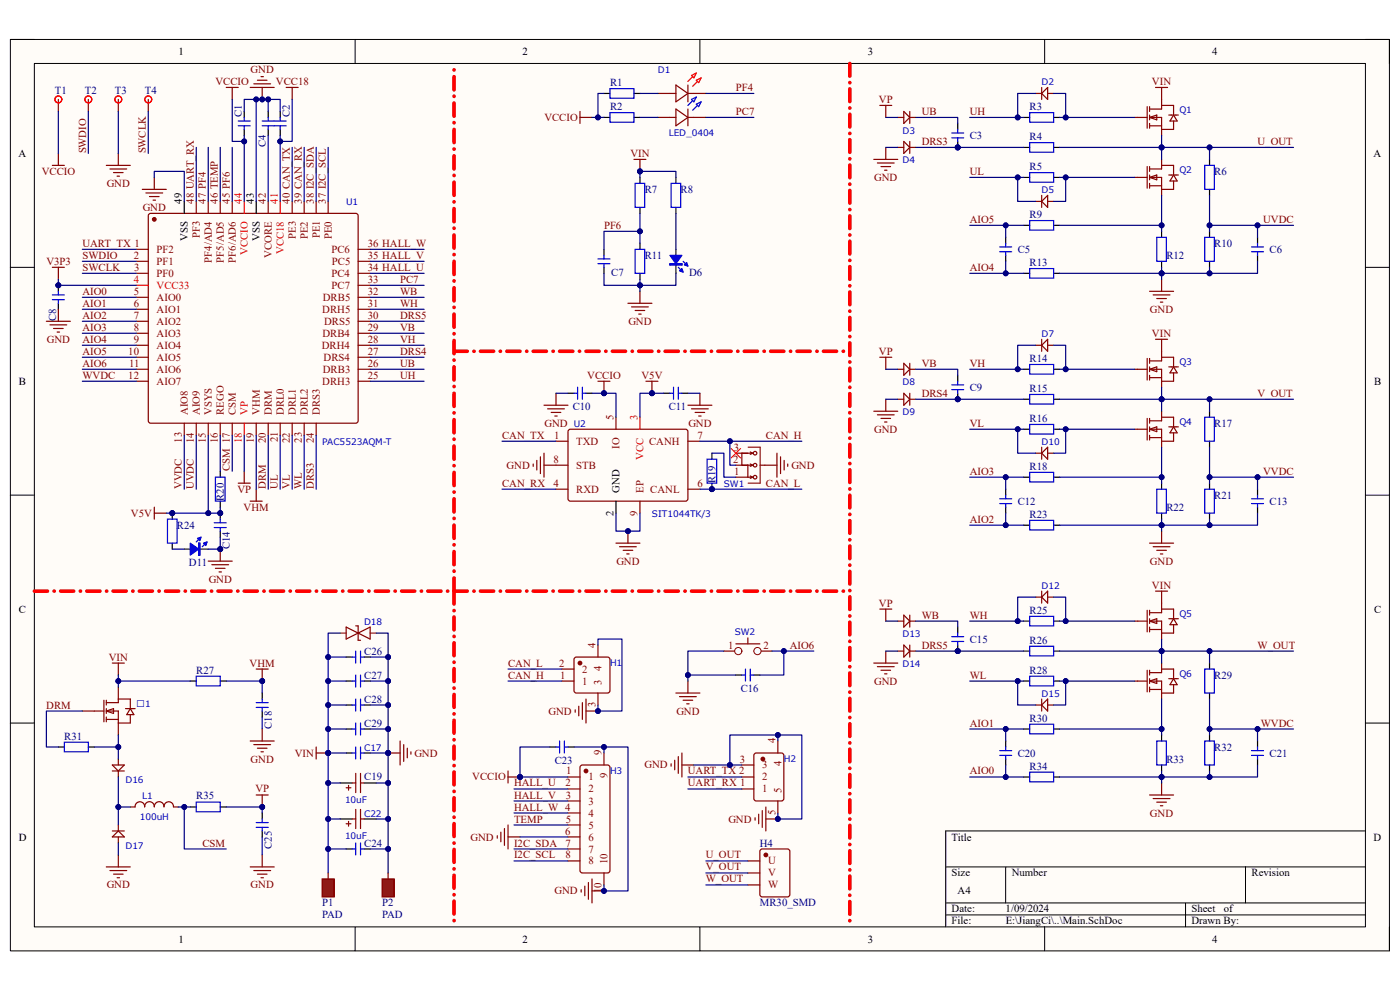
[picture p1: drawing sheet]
<svg xmlns="http://www.w3.org/2000/svg" width="297mm" height="210mm" viewBox="0 0 297 210" stroke-linecap="round" stroke-linejoin="round" font-family="sans-serif">
<defs><g id="words">
<g font-size="2.3">
<text x="37.9" y="11.7">1</text>
<text x="110.9" y="11.7">2</text>
<text x="184.1" y="11.7">3</text>
<text x="257.1" y="11.7">4</text>
<text x="3.9" y="33.3">A</text>
<text x="291.4" y="33.3">A</text>
<text x="38.6" y="43.2" transform="rotate(-90 38.6 43.2)">49</text>
<text x="53.8" y="43.2" transform="rotate(-90 53.8 43.2)">43</text>
<text x="39.9" y="51.1" transform="rotate(-90 39.9 51.1)">VSS</text>
<text x="55.1" y="51.1" transform="rotate(-90 55.1 51.1)">VSS</text>
<text x="4" y="81.6">B</text>
<text x="291.5" y="81.6">B</text>
<text x="131.4" y="104.5" transform="rotate(-90 131.4 104.5)">GND</text>
<text x="130.2" y="109.4" transform="rotate(-90 130.2 109.4)">2</text>
<text x="4" y="130">C</text>
<text x="291.5" y="130">C</text>
<text x="4" y="178.3">D</text>
<text x="201.9" y="178.3">Title</text>
<text x="291.4" y="178.3">D</text>
<text x="201.9" y="185.9">Size</text>
<text x="214.6" y="185.9">Number</text>
<text x="265.5" y="185.9">Revision</text>
<text x="203.2" y="189.7">A4</text>
<text x="201.9" y="193.5">Date:</text>
<text x="201.9" y="196.1">File:</text>
<text x="213.3" y="193.5">1/09/2024</text>
<text x="213.4" y="196.1">E:\JiangCi\..\Main.SchDoc</text>
<text x="252.8" y="193.5">Sheet</text>
<text x="252.8" y="196.1">Drawn By:</text>
<text x="259.6" y="193.5">of</text>
<text x="37.9" y="199.9">1</text>
<text x="110.9" y="199.9">2</text>
<text x="184.1" y="199.9">3</text>
<text x="257.1" y="199.9">4</text>
</g>
<g font-size="2.3" fill="#800000">
<text x="53.2" y="15.5">GND</text>
<text x="45.7" y="18">VCCIO</text>
<text x="58.5" y="18">VCC18</text>
<text x="156.1" y="19.3">PF4</text>
<text x="186.5" y="21.8">VP</text>
<text x="244.4" y="18">VIN</text>
<text x="115.5" y="25.7">VCCIO</text>
<text x="156.1" y="24.4">PC7</text>
<text x="195.5" y="24.4">UB</text>
<text x="205.7" y="24.4">UH</text>
<text x="18.2" y="32.6" transform="rotate(-90 18.2 32.6)">SWDIO</text>
<text x="30.9" y="32.6" transform="rotate(-90 30.9 32.6)">SWCLK</text>
<text x="133.7" y="33.3">VIN</text>
<text x="195.5" y="30.7">DRS3</text>
<text x="266.8" y="30.7">U_OUT</text>
<text x="8.8" y="37.1">VCCIO</text>
<text x="22.6" y="39.7">GND</text>
<text x="185.5" y="38.4">GND</text>
<text x="205.7" y="37.1">UL</text>
<text x="30.3" y="44.7">GND</text>
<text x="205.7" y="47.3">AIO5</text>
<text x="268" y="47.3">UVDC</text>
<text x="17.5" y="52.4">UART_TX 1</text>
<text x="128.1" y="48.6">PF6</text>
<text x="9.9" y="56.2">V3P3</text>
<text x="17.5" y="57.4">SWCLK</text>
<text x="17.5" y="54.9">SWDIO</text>
<text x="84.9" y="60">PC7</text>
<text x="205.7" y="57.4">AIO4</text>
<text x="17.5" y="62.6">AIO0</text>
<text x="17.5" y="65.1">AIO1</text>
<text x="84.9" y="62.6">WB</text>
<text x="84.9" y="65.1">WH</text>
<text x="17.5" y="67.6">AIO2</text>
<text x="17.5" y="70.2">AIO3</text>
<text x="84.9" y="70.2">VB</text>
<text x="84.9" y="67.6">DRS5</text>
<text x="133.3" y="68.9">GND</text>
<text x="244" y="66.4">GND</text>
<text x="244.4" y="71.5">VIN</text>
<text x="9.9" y="72.7">GND</text>
<text x="17.5" y="72.7">AIO4</text>
<text x="17.5" y="75.3">AIO5</text>
<text x="17.5" y="77.8">AIO6</text>
<text x="84.9" y="77.8">UB</text>
<text x="84.9" y="75.3">DRS4</text>
<text x="84.9" y="72.7">VH</text>
<text x="186.5" y="75.3">VP</text>
<text x="195.5" y="77.8">VB</text>
<text x="205.7" y="77.8">VH</text>
<text x="17.5" y="80.3">WVDC</text>
<text x="84.9" y="80.3">UH</text>
<text x="124.6" y="80.3">VCCIO</text>
<text x="136.1" y="80.3">V5V</text>
<text x="195.5" y="84.2">DRS4</text>
<text x="266.8" y="84.2">V_OUT</text>
<text x="106.5" y="93.1">CAN_TX</text>
<text x="115.5" y="90.6">GND</text>
<text x="146" y="90.6">GND</text>
<text x="162.5" y="93.1">CAN_H</text>
<text x="185.5" y="91.8">GND</text>
<text x="205.7" y="90.6">VL</text>
<text x="48.8" y="99.9" transform="rotate(-90 48.8 99.9)">CSM 17</text>
<text x="107.5" y="99.4">GND</text>
<text x="167.9" y="99.4">GND</text>
<text x="205.7" y="100.7">AIO3</text>
<text x="268" y="100.7">VVDC</text>
<text x="38.6" y="103.8" transform="rotate(-90 38.6 103.8)">VVDC</text>
<text x="41.1" y="103.8" transform="rotate(-90 41.1 103.8)">UVDC</text>
<text x="50.4" y="104.5">VP</text>
<text x="56.4" y="103.8" transform="rotate(-90 56.4 103.8)">DRM</text>
<text x="58.9" y="103.8" transform="rotate(-90 58.9 103.8)">UL</text>
<text x="61.5" y="103.8" transform="rotate(-90 61.5 103.8)">VL</text>
<text x="64" y="103.8" transform="rotate(-90 64 103.8)">WL</text>
<text x="66.6" y="103.8" transform="rotate(-90 66.6 103.8)">DRS3</text>
<text x="106.5" y="103.3">CAN_RX</text>
<text x="162.5" y="103.3">CAN_L</text>
<text x="27.8" y="109.6">V5V</text>
<text x="51.7" y="108.3">VHM</text>
<text x="205.7" y="110.9">AIO2</text>
<text x="130.8" y="119.8">GND</text>
<text x="244" y="119.8">GND</text>
<text x="44.3" y="123.6">GND</text>
<text x="244.4" y="124.9">VIN</text>
<text x="186.5" y="128.7">VP</text>
<text x="195.5" y="131.2">WB</text>
<text x="205.7" y="131.2">WH</text>
<text x="167.6" y="137.6">AIO6</text>
<text x="195.5" y="137.6">DRS5</text>
<text x="266.8" y="137.6">W_OUT</text>
<text x="23.1" y="140.1">VIN</text>
<text x="53" y="141.4">VHM</text>
<text x="107.8" y="144">CAN_H</text>
<text x="107.8" y="141.4">CAN_L</text>
<text x="205.7" y="144">WL</text>
<text x="185.5" y="145.2">GND</text>
<text x="9.8" y="150.3">DRM</text>
<text x="116.4" y="151.6">GND</text>
<text x="143.5" y="151.6">GND</text>
<text x="205.7" y="154.1">AIO1</text>
<text x="267.5" y="154.1">WVDC</text>
<text x="53.2" y="161.8">GND</text>
<text x="62.5" y="160.5">VIN</text>
<text x="87.9" y="160.5">GND</text>
<text x="100.2" y="165.6">VCCIO</text>
<text x="109.1" y="166.8">HALL_U</text>
<text x="136.7" y="163">GND</text>
<text x="145.9" y="166.8">UART_RX 1</text>
<text x="145.9" y="164.3">UART_TX 2</text>
<text x="205.7" y="164.3">AIO0</text>
<text x="54.2" y="168.1">VP</text>
<text x="109.1" y="169.4">HALL_V</text>
<text x="109.1" y="172">HALL_W 4</text>
<text x="244" y="173.2">GND</text>
<text x="42.9" y="179.6">CSM</text>
<text x="99.8" y="178.3">GND</text>
<text x="109.1" y="179.6">I2C_SDA</text>
<text x="109.1" y="174.5">TEMP</text>
<text x="154.5" y="174.5">GND</text>
<text x="109.1" y="182.1">I2C_SCL</text>
<text x="149.7" y="182.1">U_OUT</text>
<text x="149.7" y="184.7">V_OUT</text>
<text x="22.6" y="188.5">GND</text>
<text x="53.2" y="188.5">GND</text>
<text x="117.6" y="189.7">GND</text>
<text x="149.7" y="187.2">W_OUT</text>
</g>
<g font-size="2.3" fill="#000080">
<text x="11.6" y="19.9">T1</text>
<text x="18" y="19.9">T2</text>
<text x="24.4" y="19.9">T3</text>
<text x="30.7" y="19.9">T4</text>
<text x="129.4" y="23.4">R2</text>
<text x="129.4" y="18.3">R1</text>
<text x="218.4" y="23.4">R3</text>
<text x="51.3" y="24.9" transform="rotate(-90 51.3 24.9)">C1</text>
<text x="61.5" y="24.9" transform="rotate(-90 61.5 24.9)">C2</text>
<text x="205.7" y="29.5">C3</text>
<text x="218.4" y="29.7">R4</text>
<text x="56.4" y="31.3" transform="rotate(-90 56.4 31.3)">C4</text>
<text x="136.8" y="40.9">R7</text>
<text x="144.4" y="40.9">R8</text>
<text x="218.4" y="36.1">R5</text>
<text x="257.6" y="37.1">R6</text>
<text x="218.4" y="46.3">R9</text>
<text x="215.9" y="53.6">C5</text>
<text x="257.6" y="52.4">R10</text>
<text x="269.3" y="53.6">C6</text>
<text x="129.7" y="58.5">C7</text>
<text x="136.8" y="54.9">R11</text>
<text x="146.2" y="58.5">D6</text>
<text x="218.4" y="56.4">R13</text>
<text x="247.4" y="54.9">R12</text>
<text x="11.9" y="68.2" transform="rotate(-90 11.9 68.2)">C8</text>
<text x="218.4" y="76.8">R14</text>
<text x="205.7" y="82.9">C9</text>
<text x="218.4" y="83.1">R15</text>
<text x="121.5" y="87">C10</text>
<text x="141.9" y="87">C11</text>
<text x="218.4" y="89.5">R16</text>
<text x="257.6" y="90.6">R17</text>
<text x="218.4" y="99.7">R18</text>
<text x="47.5" y="106.3" transform="rotate(-90 47.5 106.3)">R20</text>
<text x="151.8" y="102.5" transform="rotate(-90 151.8 102.5)">R19</text>
<text x="215.9" y="107.1">C12</text>
<text x="257.6" y="105.8">R21</text>
<text x="269.3" y="107.1">C13</text>
<text x="37.5" y="112.1">R24</text>
<text x="218.4" y="109.9">R23</text>
<text x="247.4" y="108.3">R22</text>
<text x="48.8" y="116.5" transform="rotate(-90 48.8 116.5)">C14</text>
<text x="40.1" y="120.1">D11</text>
<text x="218.4" y="130.2">R25</text>
<text x="205.7" y="136.3">C15</text>
<text x="218.4" y="136.6">R26</text>
<text x="41.6" y="143">R27</text>
<text x="77.3" y="144">C27</text>
<text x="77.3" y="138.9">C26</text>
<text x="218.4" y="143">R28</text>
<text x="257.6" y="144">R29</text>
<text x="77.3" y="149.1">C28</text>
<text x="157.1" y="146.8">C16</text>
<text x="57.7" y="154.6" transform="rotate(-90 57.7 154.6)">C18</text>
<text x="77.3" y="154.1">C29</text>
<text x="218.4" y="153.1">R30</text>
<text x="13.6" y="156.9">R31</text>
<text x="215.9" y="160.5">C20</text>
<text x="247.4" y="161.8">R33</text>
<text x="257.6" y="159.2">R32</text>
<text x="269.3" y="160.5">C21</text>
<text x="77.3" y="165.6">C19</text>
<text x="117.7" y="162">C23</text>
<text x="218.4" y="163.3">R34</text>
<text x="41.6" y="169.4">R35</text>
<text x="77.3" y="179.6">C24</text>
<text x="161.2" y="179.6">H4</text>
<text x="57.7" y="180.1" transform="rotate(-90 57.7 180.1)">C25</text>
<text x="68.3" y="192.3">P1</text>
<text x="68.3" y="194.8">PAD</text>
<text x="81.1" y="192.3">P2</text>
<text x="81.1" y="194.8">PAD</text>
<text x="161.2" y="192.3">MR30_SMD</text>
</g>
<g font-size="2.3" fill="#800">
<text x="41.1" y="43.2" transform="rotate(-90 41.1 43.2)">48 UART_RX</text>
<text x="43.7" y="43.2" transform="rotate(-90 43.7 43.2)">47 PF4</text>
<text x="46.2" y="43.2" transform="rotate(-90 46.2 43.2)">46 TEMP</text>
<text x="48.8" y="43.2" transform="rotate(-90 48.8 43.2)">45 PF6</text>
<text x="56.4" y="43.2" transform="rotate(-90 56.4 43.2)">42</text>
<text x="61.5" y="43.2" transform="rotate(-90 61.5 43.2)">40 CAN_TX</text>
<text x="64" y="43.2" transform="rotate(-90 64 43.2)">39 CAN_RX</text>
<text x="66.6" y="43.2" transform="rotate(-90 66.6 43.2)">38 I2C_SDA</text>
<text x="69.1" y="43.2" transform="rotate(-90 69.1 43.2)">37 I2C_SCL</text>
<text x="33.2" y="53.6">PF2</text>
<text x="42.4" y="50.5" transform="rotate(-90 42.4 50.5)">PF3</text>
<text x="62.8" y="50.7" transform="rotate(-90 62.8 50.7)">PE3</text>
<text x="65.3" y="50.8" transform="rotate(-90 65.3 50.8)">PE2</text>
<text x="67.9" y="50.6" transform="rotate(-90 67.9 50.6)">PE1</text>
<text x="70.3" y="53.6">PC6</text>
<text x="70.4" y="50.8" transform="rotate(-90 70.4 50.8)">PE0</text>
<text x="78" y="52.4">36 HALL_W</text>
<text x="28.4" y="54.9">2</text>
<text x="28.4" y="57.4">3</text>
<text x="33.2" y="56.2">PF1</text>
<text x="33.2" y="58.7">PF0</text>
<text x="45" y="55.8" transform="rotate(-90 45 55.8)">PF4/AD4</text>
<text x="47.5" y="55.7" transform="rotate(-90 47.5 55.7)">PF5/AD5</text>
<text x="50" y="55.8" transform="rotate(-90 50 55.8)">PF6/AD6</text>
<text x="57.7" y="54.8" transform="rotate(-90 57.7 54.8)">VCORE</text>
<text x="70.3" y="58.7">PC4</text>
<text x="70.4" y="56.2">PC5</text>
<text x="78" y="60">33</text>
<text x="78" y="57.4">34 HALL_U</text>
<text x="78" y="54.9">35 HALL_V</text>
<text x="28.4" y="65.1">6</text>
<text x="28.4" y="62.6">5</text>
<text x="33.2" y="63.8">AIO0</text>
<text x="68.5" y="63.8">DRB5</text>
<text x="70.4" y="61.3">PC7</text>
<text x="78" y="65.1">31</text>
<text x="78" y="62.6">32</text>
<text x="28.4" y="67.6">7</text>
<text x="28.4" y="70.2">8</text>
<text x="33.2" y="66.4">AIO1</text>
<text x="33.2" y="68.9">AIO2</text>
<text x="33.2" y="71.5">AIO3</text>
<text x="68.4" y="66.4">DRH5</text>
<text x="68.4" y="71.5">DRB4</text>
<text x="68.7" y="68.9">DRS5</text>
<text x="78" y="70.2">29</text>
<text x="78" y="67.6">30</text>
<text x="27.2" y="75.3">10</text>
<text x="27.4" y="77.8">11</text>
<text x="28.4" y="72.7">9</text>
<text x="33.2" y="74">AIO4</text>
<text x="33.2" y="76.5">AIO5</text>
<text x="68.3" y="74">DRH4</text>
<text x="68.7" y="76.5">DRS4</text>
<text x="78" y="77.8">26</text>
<text x="78" y="75.3">27</text>
<text x="78" y="72.7">28</text>
<text x="27.2" y="80.3">12</text>
<text x="33.2" y="79.1">AIO6</text>
<text x="33.2" y="81.6">AIO7</text>
<text x="68.4" y="81.6">DRH3</text>
<text x="68.5" y="79.1">DRB3</text>
<text x="78" y="80.3">25</text>
<text x="39.9" y="88" transform="rotate(-90 39.9 88)">AIO8</text>
<text x="42.4" y="88" transform="rotate(-90 42.4 88)">AIO9</text>
<text x="45" y="88" transform="rotate(-90 45 88)">VSYS</text>
<text x="47.5" y="88" transform="rotate(-90 47.5 88)">REGO</text>
<text x="50" y="88" transform="rotate(-90 50 88)">CSM</text>
<text x="55.1" y="88" transform="rotate(-90 55.1 88)">VHM</text>
<text x="57.7" y="88" transform="rotate(-90 57.7 88)">DRM</text>
<text x="60.2" y="88" transform="rotate(-90 60.2 88)">DRL0</text>
<text x="62.8" y="88" transform="rotate(-90 62.8 88)">DRL1</text>
<text x="65.3" y="88" transform="rotate(-90 65.3 88)">DRL2</text>
<text x="67.9" y="88" transform="rotate(-90 67.9 88)">DRS3</text>
<text x="130.2" y="89" transform="rotate(-90 130.2 89)">5</text>
<text x="38.6" y="93.9" transform="rotate(-90 38.6 93.9)">13</text>
<text x="41.1" y="94" transform="rotate(-90 41.1 94)">14</text>
<text x="43.7" y="94" transform="rotate(-90 43.7 94)">15</text>
<text x="46.2" y="94" transform="rotate(-90 46.2 94)">16</text>
<text x="53.8" y="94" transform="rotate(-90 53.8 94)">19</text>
<text x="56.4" y="94" transform="rotate(-90 56.4 94)">20</text>
<text x="58.9" y="93.8" transform="rotate(-90 58.9 93.8)">21</text>
<text x="61.5" y="94" transform="rotate(-90 61.5 94)">22</text>
<text x="64" y="93.9" transform="rotate(-90 64 93.9)">23</text>
<text x="66.6" y="94" transform="rotate(-90 66.6 94)">24</text>
<text x="117.6" y="93.1">1</text>
<text x="122.3" y="94.4">TXD</text>
<text x="131.4" y="95.2" transform="rotate(-90 131.4 95.2)">IO</text>
<text x="137.7" y="94.4">CANH</text>
<text x="148" y="93.1">7</text>
<text x="155.7" y="95.6">3</text>
<text x="117.4" y="98.2">8</text>
<text x="122.3" y="99.4">STB</text>
<text x="155.6" y="98.2">2</text>
<text x="155.7" y="100.7">1</text>
<text x="117.4" y="103.3">4</text>
<text x="122.3" y="104.5">RXD</text>
<text x="136.5" y="104.5" transform="rotate(-90 136.5 104.5)">EP</text>
<text x="138" y="104.5">CANL</text>
<text x="148" y="103.3">6</text>
<text x="135.3" y="109.4" transform="rotate(-90 135.3 109.4)">9</text>
<text x="126.4" y="137.4" transform="rotate(-90 126.4 137.4)">4</text>
<text x="154.5" y="137.6">1</text>
<text x="162" y="137.6">2</text>
<text x="118.7" y="141.4">2</text>
<text x="118.9" y="144">1</text>
<text x="123.5" y="142.7">2</text>
<text x="127.6" y="142.2" transform="rotate(-90 127.6 142.2)">4</text>
<text x="123.5" y="145.2">1</text>
<text x="127.6" y="145.2" transform="rotate(-90 127.6 145.2)">3</text>
<text x="126.4" y="150" transform="rotate(-90 126.4 150)">3</text>
<text x="127.6" y="160.2" transform="rotate(-90 127.6 160.2)">9</text>
<text x="156.9" y="161.8">3</text>
<text x="164.5" y="157.7" transform="rotate(-90 164.5 157.7)">4</text>
<text x="120" y="166.8">2</text>
<text x="120.1" y="164.3">1</text>
<text x="124.8" y="165.6">1</text>
<text x="128.9" y="165.1" transform="rotate(-90 128.9 165.1)">9</text>
<text x="161.7" y="165.6">2</text>
<text x="161.7" y="163">3</text>
<text x="165.8" y="162.6" transform="rotate(-90 165.8 162.6)">4</text>
<text x="120.1" y="169.4">3</text>
<text x="124.8" y="168.1">2</text>
<text x="124.8" y="170.7">3</text>
<text x="124.8" y="173.2">4</text>
<text x="161.7" y="168.1">1</text>
<text x="164.5" y="172.9" transform="rotate(-90 164.5 172.9)">5</text>
<text x="165.8" y="168.1" transform="rotate(-90 165.8 168.1)">5</text>
<text x="119.9" y="177">6</text>
<text x="120" y="179.6">7</text>
<text x="120" y="174.5">5</text>
<text x="124.8" y="175.8">5</text>
<text x="124.8" y="178.3">6</text>
<text x="120" y="182.1">8</text>
<text x="124.8" y="180.8">7</text>
<text x="124.8" y="183.4">8</text>
<text x="128.9" y="183.4" transform="rotate(-90 128.9 183.4)">10</text>
<text x="163" y="183.4">U</text>
<text x="163" y="185.9">V</text>
<text x="127.6" y="189.4" transform="rotate(-90 127.6 189.4)">10</text>
<text x="163" y="188.5">W</text>
</g>
<g font-size="2.3" fill="#f00">
<text x="51.3" y="43.2" transform="rotate(-90 51.3 43.2)">44</text>
<text x="58.9" y="43.2" transform="rotate(-90 58.9 43.2)">41</text>
<text x="60.2" y="53.9" transform="rotate(-90 60.2 53.9)">VCC18</text>
<text x="28.4" y="60">4</text>
<text x="52.6" y="54.1" transform="rotate(-90 52.6 54.1)">VCCIO</text>
<text x="33.2" y="61.3">VCC33</text>
<text x="52.6" y="88" transform="rotate(-90 52.6 88)">VP</text>
<text x="135.3" y="89" transform="rotate(-90 135.3 89)">3</text>
<text x="51.3" y="94" transform="rotate(-90 51.3 94)">18</text>
<text x="136.5" y="97.5" transform="rotate(-90 136.5 97.5)">VCC</text>
</g>
<g font-size="1.9" fill="#00f">
<text x="139.6" y="15.6">D1</text>
<text x="221" y="18.1">D2</text>
<text x="141.9" y="28.8">LED_0404</text>
<text x="191.5" y="28.3">D3</text>
<text x="250.2" y="24">Q1</text>
<text x="191.5" y="34.7">D4</text>
<text x="221" y="41">D5</text>
<text x="250.2" y="36.7">Q2</text>
<text x="73.4" y="43.6">U1</text>
<text x="221" y="71.5">D7</text>
<text x="250.2" y="77.4">Q3</text>
<text x="191.5" y="81.7">D8</text>
<text x="191.5" y="88.1">D9</text>
<text x="68.3" y="94.4">PAC5523AQM-T</text>
<text x="121.8" y="90.6">U2</text>
<text x="221" y="94.4">D10</text>
<text x="250.2" y="90.1">Q4</text>
<text x="153.6" y="103.3">SW1</text>
<text x="138.3" y="109.7">SIT1044TK/3</text>
<text x="221" y="125">D12</text>
<text x="250.2" y="130.8">Q5</text>
<text x="77.3" y="132.6">D18</text>
<text x="155.9" y="134.7">SW2</text>
<text x="191.5" y="135.2">D13</text>
<text x="129.4" y="141.3">H1</text>
<text x="191.5" y="141.5">D14</text>
<text x="250.2" y="143.6">Q6</text>
<text x="30.8" y="149.9">1</text>
<text x="221" y="147.9">D15</text>
<text x="77.3" y="159.3">C17</text>
<text x="166.3" y="161.6">H2</text>
<text x="26.6" y="166.2">D16</text>
<text x="129.4" y="164.2">H3</text>
<text x="29.7" y="173.9">100uH</text>
<text x="30.2" y="169.5">L1</text>
<text x="73.2" y="170.3">10uF</text>
<text x="77.3" y="173.3">C22</text>
<text x="73.2" y="177.9">10uF</text>
<text x="26.6" y="180.2">D17</text>
</g>
</g></defs>
<path d="M2.2 8.4h292.6v193.3h-292.6z" fill-rule="evenodd" fill="#fffcf8"/>
<path d="M2.2 8.4h292.6v193.3h-292.6z" fill="none" stroke="#000" stroke-width=".21"/>
<path d="M7.3 13.5h282.4v183.1h-282.4z" fill-rule="evenodd" fill="#fffcf8"/>
<g fill="none" stroke="#000" stroke-width=".21">
<path d="M2.2 8.4h5.1M7.3 13.5h282.4v183.1h-282.4zM75.3 8.4v5.1M148.5 8.4v5.1M221.6 8.4v5.1M289.7 8.4h5.1v5.1M2.2 56.7h5.1M289.7 56.7h5.1M2.2 105h5.1M289.7 105.1h5.1M2.2 153.4h5.1M289.7 153.4h5.1"/>
<path d="M289.7 176.3h-89.1v20.3M75.3 196.6v5.1M148.5 196.6v5.1M200.6 183.9h89.1M200.6 191.5h89.1M200.6 194.1h89.1M213.4 183.9v7.6M221.6 196.6v5.1M251.5 191.5v5.1M264.2 183.9v7.6M294.8 196.6v5.1"/>
</g>
<path d="M31.7 45.3h43.8l.4 .2 .1 43.8-.3 .4-43.7 .1-.5-.3v-43.7z" fill="none" stroke="#800" stroke-width=".25"/>
<circle cx="32.7" cy="46.5" r=".38" fill="#800"/>
<g fill="none" stroke="#800" stroke-width=".25">
<path d="M240.7 24.9h2.7M240.7 37.6h2.7M243.4 22.6v4.6M243.4 35.3v4.6M243.9 24.9l1.5-.5v1zM243.9 37.6l1.5-.5v1zM243.9 24.9h2.5v3.8M243.9 37.6h2.5v3.8M243.9 26.7h2.5M243.9 22.6v1M243.9 24.4v1M243.9 26.2v1"/>
<path d="M243.9 35.3v1.1M243.9 37.1v1M243.9 38.9v1M243.9 39.4h2.5M246.4 21.1v2h-2.5M246.4 33.8v2h-2.5M246.4 22.4h2.6v2M246.4 35.1h2.6v2M248 24.4h2M248 37.1h2M249 24.4l.7 1.3h-1.5zM249 25.7v1.8h-2.6"/>
<path d="M249 38.4v1.8h-2.6M249 37.1l.7 1.3h-1.5zM28.9 52.9h2.6M28.9 55.4h2.6M28.9 58h2.6M41.6 42.7v2.6M44.2 42.7v2.6M46.7 42.7v2.6M49.3 42.7v2.6M56.9 42.7v2.6M62 42.7v2.6M64.5 42.7v2.6"/>
<path d="M67.1 42.7v2.6M69.6 42.7v2.6M76 52.9h2.5M76 55.4h2.5M76 58h2.5M28.9 63.1h2.6M28.9 65.6h2.6M28.9 68.2h2.6M28.9 70.7h2.6M28.9 73.2h2.6M28.9 75.8h2.6M28.9 78.3h2.6"/>
<path d="M76 63.1h2.5M76 65.6h2.5M76 68.2h2.5M76 70.7h2.5M76 73.2h2.5M76 75.8h2.5M76 78.3h2.5M76 60.5h2.5M240.7 78.3h2.7M243.4 76v4.6M243.9 78.3h2.5v3.8M243.9 78.3l1.5-.5v1z"/>
<path d="M243.9 76v1.1M243.9 77.8v1M243.9 79.6v1M246.4 75.8h2.6v2M246.4 74.5v2.1h-2.5M248 77.8h2M249 79.1v1.8h-2.6M249 77.8l.7 1.3h-1.5zM28.9 80.9h2.6M39.1 89.8v2.5M41.6 89.8v2.5M44.2 89.8v2.5"/>
<path d="M46.7 89.8v2.5M49.3 89.8v2.5M54.4 89.8v2.5M56.9 89.8v2.5M59.4 89.8v2.5M62 89.8v2.5M64.5 89.8v2.5M67.1 89.8v2.5M76 80.9h2.5M118 93.6h2.5M118 98.7h2.5M120.8 91.1h24.9l.2 .5v14.5l-.5 .2-24.6-.1-.3-.4v-14.2z"/>
<path d="M130.7 88.5v2.6M145.9 93.6h2.6M240.7 91.1h2.7M243.4 88.8v4.5M243.9 91.1l1.5-.5v1zM243.9 91.1h2.5v3.8M243.9 88.8v1M243.9 90.6v1M243.9 92.3v1M243.9 80.1h2.5M243.9 92.8h2.5M246.4 87.2v2.1h-2.5"/>
<path d="M246.4 88.5h2.6v2.1M248 90.6h2M249 91.8v1.8h-2.6M249 90.6l.7 1.2h-1.5zM118 103.8h2.5M135.8 106.3v2.6M145.9 103.8h2.6M240.7 131.8h2.7M243.4 129.5v4.5M243.9 131.8l1.5-.5v1zM243.9 131.8h2.5v3.8M243.9 129.5v1"/>
<path d="M243.9 131.3v1M243.9 133v1M243.9 133.5h2.5M246.4 127.9v2.1h-2.5M246.4 129.2h2.6v2.1M248 131.3h2M249 132.5v1.8h-2.6M249 131.3l.7 1.2h-1.5zM17.5 150.8h4.5M22 148.5v4.6M22.6 150.8l1.5-.5v1zM22.6 150.8h2.5v5.1"/>
<path d="M22.6 152.6h2.5M22.6 148.5v1.1M22.6 150.3v1M22.6 152.1v1M25.1 145.7v3.4h-2.5M25.1 148.3h2.5v2M26.6 150.3h2.1M27.6 150.3l.8 1.3h-1.5zM27.6 151.6v1.8h-2.5M240.7 144.5h2.7M243.4 142.2v4.6M243.9 144.5l1.5-.5v1z"/>
<path d="M243.9 144.5h2.5v3.8M243.9 142.2v1M243.9 144v1M243.9 145.8v1M243.9 146.3h2.5M246.4 140.7v2h-2.5M246.4 141.9h2.6v2.1M248 144h2M249 145.2v1.8h-2.6M249 144l.7 1.2h-1.5z"/>
<circle cx="32.7" cy="46.5" r=".38"/>
</g>
<path d="M51.8 42.7v2.6M59.4 42.7v2.6M28.9 60.5h2.6M51.8 89.8v2.5M135.8 88.5v2.6" fill="none" stroke="#f00" stroke-width=".25"/>
<path d="M39.1 42.7v2.6M54.4 42.7v2.6M130.7 106.3v2.6M12.4 158.5h1.3M18.7 158.5h1.3M40.4 171.2h1.2M46.7 171.2h1.3" fill="none" stroke="#000" stroke-width=".25"/>
<path d="M13.7 157.5h5v2h-5zM41.6 170.2h5.1v2h-5.1z" fill="none" stroke="#00f" stroke-width=".25"/>
<path d="M245.2 18.6h2.5M246.4 18.6v2.5M245.2 72h2.5M246.4 72v2.5M245.2 125.4h2.5M246.4 125.4v2.5M22.6 183.9h5M23.3 184.7h3.6M24.1 185.4h2M24.8 186.2h.6M25.1 181.4v2.5" fill="none" stroke="#800000" stroke-width=".25"/>
<circle cx="203.2" cy="31.3" r=".51" fill="#000080"/>
<circle cx="203.2" cy="31.3" r=".51" fill="none" stroke="#000080" stroke-width=".21"/>
<path d="M203.2 30v1.3" fill="none" stroke="#000" stroke-width=".25"/>
<circle cx="203.2" cy="31.3" r=".51" fill="#000080"/>
<circle cx="203.2" cy="31.3" r=".51" fill="none" stroke="#000080" stroke-width=".21"/>
<g fill="none" stroke="#000" stroke-width=".25">
<path d="M203.2 26.2v1.3M217.2 24.9h1.3M217.2 37.6h1.3M217.2 31.3h1.3M223.5 24.9h1.3M223.5 37.6h1.3M223.5 31.3h1.3M217.2 78.3h1.3M223.5 78.3h1.3M217.2 91.1h1.3M223.5 91.1h1.3M217.2 131.8h1.3"/>
<path d="M223.5 131.8h1.3M217.2 144.5h1.3M223.5 144.5h1.3"/>
</g>
<path d="M201.9 28.2h2.5M201.9 29.2h2.5M203.2 27.5v.7M203.2 29.2v.8M218.5 23.9h5v2h-5zM218.5 36.6h5v2.1h-5zM218.5 30.3h5v2h-5zM218.5 77.3h5v2.1h-5zM218.5 90h5v2.1h-5zM218.5 130.7h5v2.1h-5zM218.5 143.5h5v2h-5z" fill="none" stroke="#00f" stroke-width=".25"/>
<path d="M185.4 33.8h5.1M186.1 34.6h3.6M186.6 22.4h2.6M186.9 35.3h2M187.7 36.1h.5M187.9 22.4v2.5M187.9 31.3v2.5" fill="none" stroke="#800000" stroke-width=".25"/>
<circle cx="203.2" cy="84.7" r=".51" fill="#000080"/>
<circle cx="203.2" cy="84.7" r=".51" fill="none" stroke="#000080" stroke-width=".21"/>
<path d="M203.2 83.4v1.3" fill="none" stroke="#000" stroke-width=".25"/>
<circle cx="203.2" cy="84.7" r=".51" fill="#000080"/>
<circle cx="203.2" cy="84.7" r=".51" fill="none" stroke="#000080" stroke-width=".21"/>
<path d="M203.2 79.6v1.3M217.2 84.7h1.3M223.5 84.7h1.3" fill="none" stroke="#000" stroke-width=".25"/>
<path d="M201.9 81.6h2.5M201.9 82.7h2.5M203.2 80.9v.7M203.2 82.7v.7M218.5 83.7h5v2h-5z" fill="none" stroke="#00f" stroke-width=".25"/>
<path d="M186.6 75.8h2.6M187.9 75.8v2.5M185.4 87.2h5.1M186.1 88h3.6M186.9 88.8h2M187.7 89.5h.5M187.9 84.7v2.5" fill="none" stroke="#800000" stroke-width=".25"/>
<circle cx="203.2" cy="138.1" r=".51" fill="#000080"/>
<circle cx="203.2" cy="138.1" r=".51" fill="none" stroke="#000080" stroke-width=".21"/>
<path d="M203.2 136.8v1.3" fill="none" stroke="#000" stroke-width=".25"/>
<circle cx="203.2" cy="138.1" r=".51" fill="#000080"/>
<circle cx="203.2" cy="138.1" r=".51" fill="none" stroke="#000080" stroke-width=".21"/>
<g fill="none" stroke="#000" stroke-width=".25">
<path d="M213.4 50.4v1.2M213.4 54.2v1.2M217.2 47.8h1.3M217.2 58h1.3M223.5 47.8h1.3M223.5 58h1.3M246.4 49.1v1.3M246.4 55.4v1.3M46.7 100v1.2M46.7 106.3v1.3M213.4 103.8v1.3M213.4 107.6v1.3"/>
<path d="M217.2 111.4h1.3M217.2 101.2h1.3M223.5 111.4h1.3M223.5 101.2h1.3M246.4 102.5v1.3M246.4 108.9v1.2M203.2 133v1.3M217.2 138.1h1.3M223.5 138.1h1.3M213.4 157.2v1.3M217.2 154.7h1.3M223.5 154.7h1.3"/>
<path d="M246.4 155.9v1.3M213.4 161v1.3M217.2 164.8h1.3M223.5 164.8h1.3M246.4 162.3v1.3"/>
</g>
<g fill="none" stroke="#00f" stroke-width=".25">
<path d="M212.1 52.4h2.5M212.1 53.4h2.5M213.4 51.6v.8M213.4 53.4v.8M218.5 46.8h5v2h-5zM218.5 57h5v2h-5zM245.4 50.4h2v5h-2zM45.7 101.2h2v5.1h-2zM212.1 105.8h2.5M212.1 106.8h2.5M213.4 105.1v.7M213.4 106.8v.8"/>
<path d="M218.5 110.4h5v2h-5zM218.5 100.2h5v2h-5zM245.4 103.8h2v5.1h-2zM201.9 135.1h2.5M201.9 136.1h2.5M203.2 134.3v.8M203.2 136.1v.7M218.5 137.1h5v2h-5zM212.1 159.2h2.5M213.4 158.5v.7M218.5 153.6h5v2.1h-5zM245.4 157.2h2v5.1h-2z"/>
<path d="M212.1 160.3h2.5M213.4 160.3v.7M218.5 163.8h5v2.1h-5z"/>
</g>
<g fill="none" stroke="#800000" stroke-width=".25">
<path d="M246.4 59.3v2.5M243.9 61.8h5.1M244.6 62.6h3.6M245.4 63.3h2M246.2 64.1h.5M32.7 107.6v2.5M32.7 108.9h2.6M243.9 115.2h5.1M244.6 116h3.6M245.4 116.7h2M246.2 117.5h.5M246.4 112.7v2.5"/>
<path d="M186.6 129.2h2.6M187.9 129.2v2.6M187.9 138.1v2.6M185.4 140.7h5.1M186.1 141.4h3.6M186.9 142.2h2M187.7 142.9h.5M243.9 168.6h5.1M244.6 169.4h3.6M245.4 170.2h2M246.2 170.9h.5M246.4 166.1v2.5"/>
</g>
<circle cx="46.7" cy="108.9" r=".51" fill="#000080"/>
<circle cx="46.7" cy="108.9" r=".51" fill="none" stroke="#000080" stroke-width=".21"/>
<path d="M46.7 108.9v1.2M46.7 112.7v1.3" fill="none" stroke="#000" stroke-width=".25"/>
<circle cx="46.7" cy="108.9" r=".51" fill="#000080"/>
<circle cx="46.7" cy="108.9" r=".51" fill="none" stroke="#000080" stroke-width=".21"/>
<path d="M45.5 110.9h2.5M45.5 111.9h2.5M46.7 110.1v.8M46.7 111.9v.8" fill="none" stroke="#00f" stroke-width=".25"/>
<path d="M44.2 119h5.1M44.9 119.8h3.6M46.7 116.5v2.5M45.7 120.6h2M46.5 121.3h.5" fill="none" stroke="#800000" stroke-width=".25"/>
<circle cx="46.7" cy="116.5" r=".51" fill="#000080"/>
<circle cx="46.7" cy="116.5" r=".51" fill="none" stroke="#000080" stroke-width=".21"/>
<path d="M11.1 56.7h2.5M12.4 56.7v2.6M51.8 100v2.5M50.5 102.5h2.6M53.1 106.3h2.5M54.4 103.8v2.5" fill="none" stroke="#800000" stroke-width=".25"/>
<circle cx="12.4" cy="60.5" r=".51" fill="#000080"/>
<circle cx="12.4" cy="60.5" r=".51" fill="none" stroke="#000080" stroke-width=".21"/>
<path d="M12.4 60.5v1.3M12.4 64.3v1.3" fill="none" stroke="#000" stroke-width=".25"/>
<circle cx="12.4" cy="60.5" r=".51" fill="#000080"/>
<circle cx="12.4" cy="60.5" r=".51" fill="none" stroke="#000080" stroke-width=".21"/>
<g fill="none" stroke="#00f" stroke-width=".25">
<path d="M50.5 25.7h2.6M50.5 26.7h2.6M51.8 24.9v.8M51.8 26.7v.8M55.6 25.7h5.1M55.6 26.7h5.1M56.9 24.9v.8M56.9 26.7v.8M59.4 24.9v.8M59.4 26.7v.8M11.1 62.6h2.5M11.1 63.6h2.5"/>
<path d="M12.4 61.8v.8M12.4 63.6v.7"/>
</g>
<g fill="none" stroke="#800000" stroke-width=".25">
<path d="M53.1 18.5h5.1M53.8 17.8h3.6M54.6 17h2M55.4 16.3h.5M55.6 18.5v2.6M32.7 37.6v2.6M30.2 40.2h5.1M31 40.9h3.5M31.7 41.7h2M32.5 42.5h.5M9.8 68.2h5.1M10.6 68.9h3.6"/>
<path d="M11.4 69.7h2M12.1 70.4h.5M12.4 65.6v2.6"/>
</g>
<path d="M51.8 23.6v1.3M51.8 27.5v1.2M56.9 23.6v1.3M56.9 27.5v1.2M59.4 23.6v1.3M59.4 27.5v1.2" fill="none" stroke="#000" stroke-width=".25"/>
<circle cx="55.6" cy="21.1" r=".51" fill="#000080"/>
<circle cx="55.6" cy="21.1" r=".51" fill="none" stroke="#000080" stroke-width=".21"/>
<path d="M48 18.5h2.5M49.3 18.5v2.6M60.7 18.5h2.6M62 18.5v2.6M126.9 80.9h2.5M128.1 80.9v2.5" fill="none" stroke="#800000" stroke-width=".25"/>
<g fill="none" stroke="#000" stroke-width=".25">
<path d="M256.6 33.8v1.3M256.6 40.2v1.2M256.6 49.1v1.3M256.6 55.4v1.3M266.8 50.4v1.2M266.8 54.2v1.2M256.6 87.2v1.3M256.6 93.6v1.3M256.6 102.5v1.3M256.6 108.9v1.2M266.8 103.8v1.3M266.8 107.6v1.3"/>
<path d="M256.6 140.7v1.2M256.6 147v1.3M256.6 155.9v1.3M266.8 157.2v1.3M256.6 162.3v1.3M266.8 161v1.3"/>
</g>
<g fill="none" stroke="#00f" stroke-width=".25">
<path d="M255.6 35.1h2v5.1h-2zM255.6 50.4h2v5h-2zM265.5 52.4h2.6M265.5 53.4h2.6M266.8 51.6v.8M266.8 53.4v.8M255.6 88.5h2v5.1h-2zM255.6 103.8h2v5.1h-2zM265.5 105.8h2.6M265.5 106.8h2.6M266.8 105.1v.7M266.8 106.8v.8"/>
<path d="M255.6 141.9h2v5.1h-2zM255.6 157.2h2v5.1h-2zM265.5 159.2h2.6M266.8 158.5v.7M265.5 160.3h2.6M266.8 160.3v.7"/>
</g>
<circle cx="128.1" cy="83.4" r=".51" fill="#000080"/>
<circle cx="128.1" cy="83.4" r=".51" fill="none" stroke="#000080" stroke-width=".21"/>
<path d="M137 80.9h2.6M138.3 80.9v2.5" fill="none" stroke="#800000" stroke-width=".25"/>
<circle cx="138.3" cy="83.4" r=".51" fill="#000080"/>
<circle cx="138.3" cy="83.4" r=".51" fill="none" stroke="#000080" stroke-width=".21"/>
<path d="M130.7 115.2h5.1M131.4 116h3.6M132.2 116.7h2M133 117.5h.5M133.2 112.7v2.5" fill="none" stroke="#800000" stroke-width=".25"/>
<circle cx="133.2" cy="112.7" r=".51" fill="#000080"/>
<circle cx="133.2" cy="112.7" r=".51" fill="none" stroke="#000080" stroke-width=".21"/>
<path d="M113.1 98.4v.5M113.9 97.7v2M114.6 96.9v3.6M115.4 96.1v5.1M115.4 98.7h2.6" fill="none" stroke="#800000" stroke-width=".25"/>
<circle cx="151" cy="103.8" r=".51" fill="#000080"/>
<circle cx="151" cy="103.8" r=".51" fill="none" stroke="#000080" stroke-width=".21"/>
<path d="M151 102.5v1.3" fill="none" stroke="#000" stroke-width=".25"/>
<circle cx="151" cy="103.8" r=".51" fill="#000080"/>
<circle cx="151" cy="103.8" r=".51" fill="none" stroke="#000080" stroke-width=".21"/>
<path d="M120.5 83.4h1.3M124.3 83.4h1.3M140.9 83.4h1.2M144.7 83.4h1.2M151 96.1v1.3" fill="none" stroke="#000" stroke-width=".25"/>
<path d="M121.8 83.4h.7M122.5 82.1v2.6M123.5 82.1v2.6M123.5 83.4h.8M142.1 83.4h.8M142.9 82.1v2.6M143.9 83.4h.8M143.9 82.1v2.6M150 97.4h2v5.1h-2z" fill="none" stroke="#00f" stroke-width=".25"/>
<g fill="none" stroke="#800" stroke-width=".25">
<path d="M156.1 98.7h3.6M156.1 96.1h3.6M157.4 96.1v2.6M158.7 98.7v2.5M159.2 98.4l.5 .3M159.2 95.9l.5 .2M159.7 98.7l-.5 .2M159.7 96.1l-.5 .3M161.3 98.7h1M156.1 101.2h3.6M159.2 101l.5 .2M159.7 101.2l-.5 .3"/>
<path d="M156.1 136.6h5.1M158.7 135.3v1.3M159.9 138.1h3.8"/>
<circle cx="160.2" cy="98.7" r=".38"/>
<circle cx="160.2" cy="96.1" r=".38"/>
<circle cx="160.2" cy="101.2" r=".38"/>
</g>
<path d="M158.7 94.9h2.6v7.6h-2.6" fill="none" stroke="#85200c" stroke-width=".25"/>
<path d="M155.1 95.1l2 2.1M157.1 95.1l-2 2.1" fill="none" stroke="#f00" stroke-width=".21"/>
<g fill="none" stroke="#800000" stroke-width=".25">
<path d="M115.4 86h5.1M116.2 86.7h3.5M116.9 87.5h2.1M117.7 88.3h.5M118 83.4v2.6M145.9 86h5.1M146.7 86.7h3.6M147.5 87.5h2M148.2 88.3h.5M148.5 83.4v2.6M162.3 98.7h2.5M164.8 96.1v5.1"/>
<path d="M165.6 96.9v3.6M166.4 97.7v2M167.1 98.4v.5"/>
</g>
<circle cx="160.7" cy="138.1" r=".76" fill="#f8fcff"/>
<circle cx="160.7" cy="138.1" r=".76" fill="none" stroke="#800" stroke-width=".21"/>
<path d="M153.6 138.1h3.8" fill="none" stroke="#800" stroke-width=".25"/>
<circle cx="156.6" cy="138.1" r=".76" fill="#f8fcff"/>
<circle cx="156.6" cy="138.1" r=".76" fill="none" stroke="#800" stroke-width=".21"/>
<path d="M134.5 33.8h2.5M135.8 33.8v2.6M133.2 64.3h5.1M134 65.1h3.5M134.7 65.9h2.1M135.5 66.6h.5M135.8 61.8v2.5M143.4 147h5.1M144.2 147.8h3.5M144.9 148.5h2.1M145.7 149.3h.5M145.9 144.5v2.5" fill="none" stroke="#800000" stroke-width=".25"/>
<path d="M135.8 37.6v1.3M128.1 52.9v1.3M128.1 56.7v1.3M135.8 44v1.3M135.8 51.6v1.3M135.8 58v1.3M156.1 143.2h1.3M159.9 143.2h1.3" fill="none" stroke="#000" stroke-width=".25"/>
<path d="M134.7 38.9h2.1v5.1h-2.1zM126.9 55.9h2.5M126.9 54.9h2.5M128.1 54.2v.7M128.1 55.9v.8M134.7 52.9h2.1v5.1h-2.1zM157.4 143.2h.8M158.2 141.9v2.6M159.2 141.9v2.6M159.2 143.2h.7" fill="none" stroke="#00f" stroke-width=".25"/>
<circle cx="135.8" cy="36.4" r=".51" fill="#000080"/>
<circle cx="135.8" cy="36.4" r=".51" fill="none" stroke="#000080" stroke-width=".21"/>
<path d="M143.4 37.6v1.3M143.4 44v1.3M143.4 52.9v1.3M143.4 55.9v2.1" fill="none" stroke="#000" stroke-width=".25"/>
<path d="M142.4 38.9h2v5.1h-2z" fill="none" stroke="#00f" stroke-width=".25"/>
<path d="M142.1 54.2h2.6l-1.3 1.7z" fill="#00f"/>
<path d="M142.1 54.2h2.6l-1.3 1.7zM143.9 56.7l1 1M144.9 55.4l1 1.1" fill="none" stroke="#00f" stroke-width=".25"/>
<path d="M144.2 57.5l.5-.5 .2 .7z" fill="#00f"/>
<path d="M144.2 57.5l.5-.5 .2 .7z" fill="none" stroke="#00f" stroke-width=".25"/>
<path d="M145.7 55.7l.2 .8-.7-.3z" fill="#00f"/>
<path d="M142.1 55.9h2.6v.3h-2.6zM145.7 55.7l.2 .8-.7-.3z" fill="none" stroke="#00f" stroke-width=".25"/>
<path d="M142.1 56.1h2.6" fill="none" stroke="#00f" stroke-width=".26"/>
<path d="M142.1 55.9h2.6v.3h-2.6z" fill="none" stroke="#00f" stroke-width=".21"/>
<circle cx="36.5" cy="108.9" r=".51" fill="#000080"/>
<circle cx="36.5" cy="108.9" r=".51" fill="none" stroke="#000080" stroke-width=".21"/>
<path d="M36.5 108.9v1.2M36.5 115.2v1.3" fill="none" stroke="#000" stroke-width=".25"/>
<circle cx="36.5" cy="108.9" r=".51" fill="#000080"/>
<circle cx="36.5" cy="108.9" r=".51" fill="none" stroke="#000080" stroke-width=".21"/>
<path d="M35.5 110.1h2.1v5.1h-2.1z" fill="none" stroke="#00f" stroke-width=".25"/>
<path d="M39.1 116.5h1.3M42.1 116.5h2.1" fill="none" stroke="#000" stroke-width=".25"/>
<path d="M40.4 115.2l1.7 1.3-1.7 1.3z" fill="#00f"/>
<path d="M40.4 115.2l1.7 1.3-1.7 1.3zM42.7 114l-1.1 1M43.9 115l-1 1" fill="none" stroke="#00f" stroke-width=".25"/>
<path d="M43.2 115.2l.7-.2-.2 .7z" fill="#00f"/>
<path d="M43.2 115.2l.7-.2-.2 .7z" fill="none" stroke="#00f" stroke-width=".25"/>
<path d="M41.9 114.2l.8-.2-.3 .7z" fill="#00f"/>
<path d="M41.9 114.2l.8-.2-.3 .7zM42.1 115.2h.3v2.6h-.3zM42.3 115.2v2.6" fill="none" stroke="#00f" stroke-width=".25"/>
<path d="M42.1 115.2h.3v2.6h-.3z" fill="none" stroke="#00f" stroke-width=".21"/>
<path d="M54.4 168.6h2.5M55.6 168.6v2.6" fill="none" stroke="#800000" stroke-width=".25"/>
<circle cx="55.6" cy="171.2" r=".51" fill="#000080"/>
<circle cx="55.6" cy="171.2" r=".51" fill="none" stroke="#000080" stroke-width=".21"/>
<path d="M40.4 144.5h1.2M46.7 144.5h1.3M55.6 172.5v1.2M55.6 176.3v1.2" fill="none" stroke="#000" stroke-width=".25"/>
<path d="M41.6 143.5h5.1v2h-5.1zM54.4 174.5h2.5M54.4 175.5h2.5M55.6 173.7v.8M55.6 175.5v.8" fill="none" stroke="#00f" stroke-width=".25"/>
<path d="M23.8 140.7h2.6M25.1 140.7v2.5M54.4 141.9h2.5M55.6 141.9v2.6M53.1 183.9h5.1M53.8 184.7h3.6M54.6 185.4h2.1M55.4 186.2h.5M55.6 181.4v2.5" fill="none" stroke="#800000" stroke-width=".25"/>
<circle cx="55.6" cy="144.5" r=".51" fill="#000080"/>
<circle cx="55.6" cy="144.5" r=".51" fill="none" stroke="#000080" stroke-width=".21"/>
<path d="M55.6 147v1.3M55.6 150.8v1.3" fill="none" stroke="#000" stroke-width=".25"/>
<path d="M54.4 149.1h2.5M54.4 150.1h2.5M55.6 148.3v.8M55.6 150.1v.7" fill="none" stroke="#00f" stroke-width=".25"/>
<path d="M53.1 157.2h5.1M53.8 158h3.6M54.6 158.7h2M55.4 159.5h.5M55.6 154.7v2.5" fill="none" stroke="#800000" stroke-width=".25"/>
<path d="M121.8 139.6l.5-.2 6.9 .1 .2 .4-.1 6.9-.4 .2-6.9-.1-.2-.4z" fill="none" stroke="#800" stroke-width=".25"/>
<circle cx="123" cy="140.7" r=".38" fill="#800"/>
<g fill="none" stroke="#800" stroke-width=".25">
<path d="M126.9 136.8v2.6M119.2 144.5h2.6M119.2 141.9h2.6M126.9 147v2.6M160.2 159.8l5.6-.1 .4 .3 .1 9.4-.3 .4-5.6 .1-.4-.2-.1-9.5z"/>
<circle cx="123" cy="140.7" r=".38"/>
</g>
<circle cx="161.8" cy="161" r=".38" fill="#800"/>
<g fill="none" stroke="#800" stroke-width=".25">
<path d="M165 157.2v2.5M123.3 162.4l5.6-.1 .3 .1 .2 .4v21.9l-.2 .4-.3 .1h-5.4l-.4-.3-.1-.2v-21.9zM157.4 167.4h2.5M157.4 164.8h2.5M157.4 162.3h2.5M165 169.9v2.6"/>
<circle cx="161.8" cy="161" r=".38"/>
</g>
<circle cx="124.3" cy="163.6" r=".38" fill="#800"/>
<g fill="none" stroke="#800" stroke-width=".25">
<path d="M128.1 159.7v2.6M120.5 164.8h2.5M120.5 167.4h2.5M120.5 169.9h2.5M120.5 172.5h2.5M120.5 175h2.5M120.5 177.5h2.5M120.5 180.1h2.5M120.5 182.6h2.5M128.1 185.2v2.5"/>
<circle cx="124.3" cy="163.6" r=".38"/>
</g>
<path d="M107.8 163.6v2.5M107.8 164.8h2.5" fill="none" stroke="#800000" stroke-width=".25"/>
<circle cx="110.3" cy="164.8" r=".51" fill="#000080"/>
<circle cx="110.3" cy="164.8" r=".51" fill="none" stroke="#000080" stroke-width=".21"/>
<path d="M122 150.6v.5M122.8 149.8v2.1M123.5 149.1v3.5M124.3 148.3v5.1M124.3 150.8h2.6M144.7 159.7v5.1M142.4 162v.5M143.1 161.3v2M143.9 160.5v3.6M144.7 162.3h2.5" fill="none" stroke="#800000" stroke-width=".25"/>
<path d="M116.7 158.5h1.3M120.5 158.5h1.3" fill="none" stroke="#000" stroke-width=".25"/>
<path d="M118 158.5h.7M118.7 157.2v2.5M119.7 157.2v2.5M119.7 158.5h.8" fill="none" stroke="#00f" stroke-width=".25"/>
<circle cx="126.9" cy="150.8" r=".51" fill="#000080"/>
<circle cx="126.9" cy="150.8" r=".51" fill="none" stroke="#000080" stroke-width=".21"/>
<path d="M160.2 173.5v.5M161 172.7v2.1M161.7 172v3.5M162.5 171.2v5.1M162.5 173.7h2.5" fill="none" stroke="#800000" stroke-width=".25"/>
<circle cx="165" cy="173.7" r=".51" fill="#000080"/>
<circle cx="165" cy="173.7" r=".51" fill="none" stroke="#000080" stroke-width=".21"/>
<path d="M123.3 188.7v.6M124.1 188v2M124.8 187.2v3.6M125.6 186.5v5M125.6 189h2.5" fill="none" stroke="#800000" stroke-width=".25"/>
<circle cx="128.1" cy="189" r=".51" fill="#000080"/>
<circle cx="128.1" cy="189" r=".51" fill="none" stroke="#000080" stroke-width=".21"/>
<path d="M128.1 24.9h1.3M134.5 24.9h1.3M72.2 166.1h2.5M72.2 173.7h2.5M77.3 166.1h2.5M77.3 173.7h2.5" fill="none" stroke="#000" stroke-width=".25"/>
<path d="M129.4 23.9h5.1v2h-5.1z" fill="none" stroke="#00f" stroke-width=".25"/>
<path d="M22.6 35.1h5M23.3 35.8h3.6M24.1 36.6h2M24.8 37.4h.6M25.1 32.5v2.6M123 23.6v2.6M123 24.9h2.6M82.3 159.7h2.6M84.9 157.2v5.1M85.6 158v3.5M86.4 158.7v2.1M87.2 159.5v.5" fill="none" stroke="#800000" stroke-width=".25"/>
<g fill="none" stroke="#800" stroke-width=".25">
<path d="M12.4 21.1v2.5M18.7 21.1v2.5M25.1 21.1v2.5M31.5 21.1v2.5M73.4 174.8h1.1M73.4 167.1h1.1M73.9 166.6v1M73.9 174.2v1.1M74.7 173.7h.8M74.7 166.1h.8M75.5 164.1v4M75.5 171.7v4.1"/>
<path d="M76.5 164.1v4M76.5 171.7v4.1M76.5 173.7h.8M76.5 166.1h.8"/>
</g>
<g fill="none" stroke="#f00" stroke-width=".25">
<circle cx="12.4" cy="21.1" r=".73"/>
<circle cx="18.7" cy="21.1" r=".73"/>
<circle cx="25.1" cy="21.1" r=".73"/>
<circle cx="31.5" cy="21.1" r=".73"/>
</g>
<circle cx="82.3" cy="159.7" r=".51" fill="#000080"/>
<circle cx="82.3" cy="159.7" r=".51" fill="none" stroke="#000080" stroke-width=".21"/>
<path d="M67.1 158.5v2.5M67.1 159.7h2.5" fill="none" stroke="#800000" stroke-width=".25"/>
<circle cx="69.6" cy="159.7" r=".51" fill="#000080"/>
<circle cx="69.6" cy="159.7" r=".51" fill="none" stroke="#000080" stroke-width=".21"/>
<path d="M73.4 159.7h1.3M77.3 159.7h1.2M73.4 180.1h1.3M77.3 180.1h1.2" fill="none" stroke="#000" stroke-width=".25"/>
<path d="M74.7 159.7h.8M75.5 158.5v2.5M76.5 158.5v2.5M76.5 159.7h.8M75.5 178.8v2.6M76.5 178.8v2.6M74.7 180.1h.8M76.5 180.1h.8" fill="none" stroke="#00f" stroke-width=".25"/>
<path d="M69.6 185.2v1.3" fill="none" stroke="#800" stroke-width=".25"/>
<path d="M68.3 186.5h2.6v3.8h-2.6z" fill-rule="evenodd" fill="#85200c"/>
<path d="M68.3 186.5h2.6v3.8h-2.6z" fill="none" stroke="#800000" stroke-width=".25"/>
<path d="M82.3 185.2v1.3" fill="none" stroke="#800" stroke-width=".25"/>
<path d="M81.1 186.5h2.5v3.8h-2.5z" fill-rule="evenodd" fill="#85200c"/>
<path d="M81.1 186.5h2.5v3.8h-2.5z" fill="none" stroke="#800000" stroke-width=".25"/>
<path d="M161.3 180.3l.4-.2h5.4l.4 .2 .1 9.5-.3 .4-5.6 .1-.4-.3z" fill="none" stroke="#800" stroke-width=".25"/>
<circle cx="162.5" cy="181.4" r=".38" fill="#800"/>
<g fill="none" stroke="#800" stroke-width=".25">
<path d="M139.6 19.8h3.8M143.4 18l2.5 1.8-2.5 1.8zM145.9 19.8h3.9M145.9 18v3.6M219.7 19.8h1.3M221 18.6v2.5M222.3 19.8h1.2M222.3 18.6v2.5l-1.3-1.3zM139.6 24.9h3.8M143.4 23.1l2.5 1.8-2.5 1.8zM145.9 23.1v3.6M145.9 24.9h3.9"/>
<path d="M190.5 24.9h1.2M190.5 31.3h1.2M191.7 23.6l1.3 1.3-1.3 1.3zM191.7 30l1.3 1.3-1.3 1.2zM193 24.9h1.3M193 23.6v2.6M193 30v2.5M193 31.3h1.3M219.7 42.7h1.3M221 41.4v2.6M222.3 41.4v2.6l-1.3-1.3zM222.3 42.7h1.2"/>
<path d="M190.5 78.3h1.2M191.7 77.1l1.3 1.2-1.3 1.3zM193 77.1v2.5M193 78.3h1.3M219.7 73.2h1.3M221 72v2.5M222.3 72v2.5l-1.3-1.3zM222.3 73.2h1.2M190.5 84.7h1.2M191.7 83.4l1.3 1.3-1.3 1.3zM193 83.4v2.6M193 84.7h1.3"/>
<path d="M219.7 96.1h1.3M221 96.1l1.3-1.2v2.5zM221 94.9v2.5M222.3 96.1h1.2M190.5 131.8h1.2M190.5 138.1h1.2M191.7 130.5l1.3 1.3-1.3 1.2zM191.7 136.8l1.3 1.3-1.3 1.3zM193 130.5v2.5M193 136.8v2.6M193 131.8h1.3M193 138.1h1.3"/>
<path d="M219.7 126.7h1.3M221 125.4v2.5M222.3 125.4v2.5l-1.3-1.2zM222.3 126.7h1.2M219.7 149.6h1.3M221 148.3v2.5M222.3 148.3v2.5l-1.3-1.2zM222.3 149.6h1.2M23.8 162.3h2.6l-1.3 1.3zM23.8 163.6h2.6M23.8 177.5l1.3-1.2 1.3 1.2zM23.8 176.3h2.6"/>
<path d="M25.1 161v1.3M25.1 163.6v1.2M25.1 175v1.3M25.1 177.5v1.3M27.6 171.2h1.1M32.7 171.2a1.01 1.01 0 0 0-1-1.1 1.01 1.01 0 0 0-1 1.1 1.02 1.02 0 0 0-1-1.1 1.02 1.02 0 0 0-1 1.1M36.8 171.2a1 1 0 0 0-1-1.1 1 1 0 0 0-1 1.1 1.03 1.03 0 0 0-1-1.1 1.03 1.03 0 0 0-1 1.1M36.8 171.2h1M158.7 182.6h2.5M158.7 185.2h2.5M158.7 187.7h2.5"/>
<circle cx="162.5" cy="181.4" r=".38"/>
</g>
<path d="M11.1 35.1h2.5M12.4 32.5v2.6M105.5 177.3v.5M106.3 176.5v2.1M107 175.8v3.5M107.8 175v5.1M107.8 177.5h2.5" fill="none" stroke="#800000" stroke-width=".25"/>
<g fill="none" stroke="#f00" stroke-width=".76">
<path d="M96.3 14.8v.1M96.3 16.3v2.8M180.3 13.5v2.7M180.3 17.5v.1M180.3 18.8v2.7M96.3 20.4v.1M96.3 21.9v2.8M96.3 26v.1M96.3 27.5v2.8M96.3 31.6h.1M96.3 33.1v2.8M96.3 37.2h.1"/>
<path d="M96.3 38.6v2.8M180.3 22.9h.1M180.3 24.2v2.7M180.3 28.3h.1M180.3 29.6v2.7M180.3 33.7h.1M180.3 35v2.7M180.3 39.1h.1M96.3 42.8h.1M96.3 44.2v2.8M96.3 48.4h.1M96.3 49.8v2.8"/>
<path d="M96.3 54h.1M96.3 55.4v2.8M96.3 59.6h.1M180.3 40.4v2.7M180.3 44.4v.1M180.3 45.8v2.7M180.3 49.8v.1M180.3 51.2v2.7M180.3 55.2v.1M180.3 56.6v2.7M96.3 61v2.8M96.3 65.2h.1"/>
<path d="M96.3 66.6v2.8M96.3 70.8h.1M96.3 72.2v2.8M96.3 76.4h.1M96.3 77.8v2.8M96.3 74.5h2.8M100.5 74.5h.1M101.9 74.5h2.8M106.1 74.5h.1M107.5 74.5h2.8M111.7 74.5h.1M113.1 74.5h2.8"/>
<path d="M117.3 74.5h.1M118.7 74.5h2.8M122.9 74.5h.1M124.3 74.5h2.8M128.5 74.5h.1M129.9 74.5h2.8M134.1 74.5h.1M135.5 74.5h2.8M139.7 74.5h.1M141.1 74.5h2.8M145.3 74.5h.1M146.7 74.5h2.8"/>
<path d="M150.9 74.5h.1M152.3 74.5h2.8M156.5 74.5h.1M157.9 74.5h2.8M162.1 74.5h.1M163.5 74.5h2.8M167.7 74.5h.1M169.1 74.5h2.8M173.3 74.5h.1M174.7 74.5h2.8M178.9 74.5h.1M180.3 60.6v.1"/>
<path d="M180.3 61.9v2.7M180.3 66h.1M180.3 67.3v2.7M180.3 71.4h.1M180.3 72.7v2.7M180.3 76.8h.1M180.3 78.1v2.7M96.3 82h.1M96.3 83.4v2.8M96.3 87.6h.1M96.3 89v2.8M96.3 93.2h.1"/>
<path d="M96.3 94.6v2.8M96.3 98.8h.1M180.3 82.1v.1M180.3 83.5v2.7M180.3 87.5v.1M180.3 88.9v2.7M180.3 92.9v.1M180.3 94.3v2.7M180.3 98.3v.1M180.3 99.7v2.7M96.3 100.2v2.8M96.3 104.4h.1"/>
<path d="M96.3 105.8v2.8M96.3 110h.1M96.3 111.4v2.8M96.3 115.5v.1M96.3 117v2.8M180.3 103.7v.1M180.3 105.1v2.6M180.3 109.1h.1M180.3 110.4v2.7M180.3 114.5h.1M180.3 115.8v2.7M180.3 119.9h.1"/>
<path d="M7.3 125.4h2.8M11.5 125.4h.1M12.9 125.4h2.7M17 125.4h.1M18.4 125.4h2.8M22.6 125.4h.1M24 125.4h2.8M28.2 125.4h.1M29.6 125.4h2.7M33.7 125.4h.1M35.1 125.4h2.8M39.3 125.4h.1"/>
<path d="M40.7 125.4h2.8M44.9 125.4h.1M46.2 125.4h2.8M50.4 125.4h.1M51.8 125.4h2.8M56 125.4h.1M57.4 125.4h2.8M61.6 125.4h.1M62.9 125.4h2.8M67.1 125.4h.1M68.5 125.4h2.8M72.7 125.4h.1"/>
<path d="M74.1 125.4h2.8M78.2 125.4h.1M79.6 125.4h2.8M83.8 125.4h.1M85.2 125.4h2.8M89.4 125.4h.1M90.8 125.4h2.8M94.9 125.4h.1M96.3 125.4h2.8M96.3 121.1v.1M96.3 122.6v5.5M96.3 129.5v.1"/>
<path d="M96.3 130.9v2.7M96.3 135h.1M96.3 136.4v2.7M100.5 125.4h.1M101.9 125.4h2.8M106.1 125.4h.1M107.5 125.4h2.8M111.7 125.4h.1M113.1 125.4h2.8M117.3 125.4h.1M118.7 125.4h2.8M122.9 125.4h.1"/>
<path d="M124.3 125.4h2.8M128.5 125.4h.1M129.9 125.4h2.8M134.1 125.4h.1M135.5 125.4h2.8M139.7 125.4h.1M141.1 125.4h2.8M145.3 125.4h.1M146.7 125.4h2.8M150.9 125.4h.1M152.3 125.4h2.8M156.5 125.4h.1"/>
<path d="M157.9 125.4h2.8M162.1 125.4h.1M163.5 125.4h2.8M167.7 125.4h.1M169.1 125.4h2.8M173.3 125.4h.1M174.7 125.4h2.8M178.9 125.4h.1M180.3 121.2v2.7M180.3 125.3h.1M180.3 126.6v2.7M180.3 130.6v.1"/>
<path d="M180.3 132v2.7M180.3 136v.1M180.3 137.4v2.7M96.3 140.5h.1M96.3 141.8v2.8M96.3 145.9v.1M96.3 147.3v2.8M96.3 151.4v.1M96.3 152.8v2.7M96.3 156.9v.1M96.3 158.3v2.7M180.3 141.4v.1"/>
<path d="M180.3 142.8v2.6M180.3 146.8v.1M180.3 148.1v2.7M180.3 152.2h.1M180.3 153.5v2.7M180.3 157.6h.1M180.3 158.9v2.7M96.3 162.4h.1M96.3 163.8v2.7M96.3 167.9h.1M96.3 169.2v2.8M96.3 173.3v.1"/>
<path d="M96.3 174.7v2.8M96.3 178.8v.1M180.3 163h.1M180.3 164.3v2.7M180.3 168.3v.1M180.3 169.7v2.7M180.3 173.7v.1M180.3 175.1v2.7M180.3 179.1v.1M96.3 180.2v2.7M96.3 184.3v.1M96.3 185.7v2.7"/>
<path d="M96.3 189.8h.1M96.3 191.2v2.7M96.3 195.3h.1M180.3 180.5v2.7M180.3 184.5v.1M180.3 185.9v2.7M180.3 189.9h.1M180.3 191.2v2.7M180.3 195.3h.1"/>
</g>
<path d="M146.7 16l1-.5-.5 1zM147 16.3l-1.1 1M147.7 17l1-.5-.5 1zM148 17.3l-1 1" fill="none" stroke="#f00" stroke-width=".25"/>
<g fill="none" stroke="#00f" stroke-width=".25">
<path d="M129.4 18.8h5.1v2h-5.1zM146.7 21.1l1-.5-.5 1zM147 21.3l-1.1 1.1M147.7 22.1l1-.5-.5 1zM148 22.4l-1 1M74.7 154.7h.8M74.7 149.6h.8M75.5 148.3v2.5M75.5 153.4v2.5M76.5 148.3v2.5M76.5 153.4v2.5M76.5 154.7h.8"/>
<path d="M76.5 149.6h.8"/>
</g>
<path d="M128.1 19.8h1.3M134.5 19.8h1.3M73.4 154.7h1.3M73.4 149.6h1.3M77.3 154.7h1.2M77.3 149.6h1.2" fill="none" stroke="#000" stroke-width=".25"/>
<path d="M25.1 171.2h2.5" fill="none" stroke="#000080" stroke-width=".25"/>
<circle cx="25.1" cy="171.2" r=".51" fill="#000080"/>
<circle cx="25.1" cy="171.2" r=".51" fill="none" stroke="#000080" stroke-width=".21"/>
<path d="M25.1 155.9v2.6h-5.1" fill="none" stroke="#000080" stroke-width=".25"/>
<circle cx="25.1" cy="158.5" r=".51" fill="#000080"/>
<circle cx="25.1" cy="158.5" r=".51" fill="none" stroke="#000080" stroke-width=".21"/>
<path d="M25.1 158.5v2.5" fill="none" stroke="#000080" stroke-width=".25"/>
<circle cx="25.1" cy="158.5" r=".51" fill="#000080"/>
<circle cx="25.1" cy="158.5" r=".51" fill="none" stroke="#000080" stroke-width=".21"/>
<path d="M17.5 150.8h-7.7v7.7h2.6M25.1 178.8v2.6M37.8 171.2h2.6" fill="none" stroke="#000080" stroke-width=".25"/>
<circle cx="39.1" cy="171.2" r=".51" fill="#000080"/>
<circle cx="39.1" cy="171.2" r=".51" fill="none" stroke="#000080" stroke-width=".21"/>
<g fill="none" stroke="#000080" stroke-width=".25">
<path d="M78.5 78.3h11.5M78.5 75.8h11.5M78.5 73.2h11.5M78.5 70.7h11.5M78.5 68.2h11.5M78.5 65.6h11.5M78.5 63.1h11.5M59.4 92.3v11.5M62 92.3v11.5M64.5 92.3v11.5M67.1 92.3v11.5M78.5 80.9h11.5"/>
<path d="M246.4 82.1v5.1"/>
</g>
<circle cx="246.4" cy="84.7" r=".51" fill="#000080"/>
<circle cx="246.4" cy="84.7" r=".51" fill="none" stroke="#000080" stroke-width=".21"/>
<path d="M224.8 78.3h15.9" fill="none" stroke="#000080" stroke-width=".25"/>
<circle cx="226.1" cy="78.3" r=".51" fill="#000080"/>
<circle cx="226.1" cy="78.3" r=".51" fill="none" stroke="#000080" stroke-width=".21"/>
<path d="M224.8 91.1h15.9" fill="none" stroke="#000080" stroke-width=".25"/>
<circle cx="226.1" cy="91.1" r=".51" fill="#000080"/>
<circle cx="226.1" cy="91.1" r=".51" fill="none" stroke="#000080" stroke-width=".21"/>
<path d="M223.5 19.8h2.6v5.1" fill="none" stroke="#000080" stroke-width=".25"/>
<circle cx="226.1" cy="24.9" r=".51" fill="#000080"/>
<circle cx="226.1" cy="24.9" r=".51" fill="none" stroke="#000080" stroke-width=".21"/>
<path d="M226.1 37.6v5.1h-2.6" fill="none" stroke="#000080" stroke-width=".25"/>
<circle cx="226.1" cy="37.6" r=".51" fill="#000080"/>
<circle cx="226.1" cy="37.6" r=".51" fill="none" stroke="#000080" stroke-width=".21"/>
<path d="M223.5 73.2h2.6v5.1" fill="none" stroke="#000080" stroke-width=".25"/>
<circle cx="226.1" cy="78.3" r=".51" fill="#000080"/>
<circle cx="226.1" cy="78.3" r=".51" fill="none" stroke="#000080" stroke-width=".21"/>
<path d="M226.1 91.1v5h-2.6" fill="none" stroke="#000080" stroke-width=".25"/>
<circle cx="226.1" cy="91.1" r=".51" fill="#000080"/>
<circle cx="226.1" cy="91.1" r=".51" fill="none" stroke="#000080" stroke-width=".21"/>
<path d="M223.5 126.7h2.6v5.1" fill="none" stroke="#000080" stroke-width=".25"/>
<circle cx="226.1" cy="131.8" r=".51" fill="#000080"/>
<circle cx="226.1" cy="131.8" r=".51" fill="none" stroke="#000080" stroke-width=".21"/>
<path d="M226.1 144.5v5.1h-2.6" fill="none" stroke="#000080" stroke-width=".25"/>
<circle cx="226.1" cy="144.5" r=".51" fill="#000080"/>
<circle cx="226.1" cy="144.5" r=".51" fill="none" stroke="#000080" stroke-width=".21"/>
<path d="M205.7 78.3h11.5" fill="none" stroke="#000080" stroke-width=".25"/>
<circle cx="215.9" cy="78.3" r=".51" fill="#000080"/>
<circle cx="215.9" cy="78.3" r=".51" fill="none" stroke="#000080" stroke-width=".21"/>
<path d="M205.7 91.1h11.5" fill="none" stroke="#000080" stroke-width=".25"/>
<circle cx="215.9" cy="91.1" r=".51" fill="#000080"/>
<circle cx="215.9" cy="91.1" r=".51" fill="none" stroke="#000080" stroke-width=".21"/>
<path d="M215.9 144.5v5.1h3.8" fill="none" stroke="#000080" stroke-width=".25"/>
<circle cx="215.9" cy="144.5" r=".51" fill="#000080"/>
<circle cx="215.9" cy="144.5" r=".51" fill="none" stroke="#000080" stroke-width=".21"/>
<path d="M219.7 126.7h-3.8v5.1" fill="none" stroke="#000080" stroke-width=".25"/>
<circle cx="215.9" cy="131.8" r=".51" fill="#000080"/>
<circle cx="215.9" cy="131.8" r=".51" fill="none" stroke="#000080" stroke-width=".21"/>
<path d="M215.9 91.1v5h3.8" fill="none" stroke="#000080" stroke-width=".25"/>
<circle cx="215.9" cy="91.1" r=".51" fill="#000080"/>
<circle cx="215.9" cy="91.1" r=".51" fill="none" stroke="#000080" stroke-width=".21"/>
<path d="M219.7 73.2h-3.8v5.1" fill="none" stroke="#000080" stroke-width=".25"/>
<circle cx="215.9" cy="78.3" r=".51" fill="#000080"/>
<circle cx="215.9" cy="78.3" r=".51" fill="none" stroke="#000080" stroke-width=".21"/>
<path d="M215.9 37.6v5.1h3.8" fill="none" stroke="#000080" stroke-width=".25"/>
<circle cx="215.9" cy="37.6" r=".51" fill="#000080"/>
<circle cx="215.9" cy="37.6" r=".51" fill="none" stroke="#000080" stroke-width=".21"/>
<path d="M219.7 19.8h-3.8v5.1" fill="none" stroke="#000080" stroke-width=".25"/>
<circle cx="215.9" cy="24.9" r=".51" fill="#000080"/>
<circle cx="215.9" cy="24.9" r=".51" fill="none" stroke="#000080" stroke-width=".21"/>
<path d="M194.3 31.3h8.9" fill="none" stroke="#000080" stroke-width=".25"/>
<circle cx="203.2" cy="31.3" r=".51" fill="#000080"/>
<circle cx="203.2" cy="31.3" r=".51" fill="none" stroke="#000080" stroke-width=".21"/>
<path d="M194.3 24.9h8.9v1.3M224.8 31.3h21.6" fill="none" stroke="#000080" stroke-width=".25"/>
<circle cx="246.4" cy="31.3" r=".51" fill="#000080"/>
<circle cx="246.4" cy="31.3" r=".51" fill="none" stroke="#000080" stroke-width=".21"/>
<path d="M203.2 31.3h14" fill="none" stroke="#000080" stroke-width=".25"/>
<circle cx="203.2" cy="31.3" r=".51" fill="#000080"/>
<circle cx="203.2" cy="31.3" r=".51" fill="none" stroke="#000080" stroke-width=".21"/>
<path d="M187.9 24.9h2.6M187.9 31.3h2.6M194.3 84.7h8.9" fill="none" stroke="#000080" stroke-width=".25"/>
<circle cx="203.2" cy="84.7" r=".51" fill="#000080"/>
<circle cx="203.2" cy="84.7" r=".51" fill="none" stroke="#000080" stroke-width=".21"/>
<path d="M194.3 78.3h8.9v1.3M224.8 84.7h21.6" fill="none" stroke="#000080" stroke-width=".25"/>
<circle cx="246.4" cy="84.7" r=".51" fill="#000080"/>
<circle cx="246.4" cy="84.7" r=".51" fill="none" stroke="#000080" stroke-width=".21"/>
<path d="M203.2 84.7h14" fill="none" stroke="#000080" stroke-width=".25"/>
<circle cx="203.2" cy="84.7" r=".51" fill="#000080"/>
<circle cx="203.2" cy="84.7" r=".51" fill="none" stroke="#000080" stroke-width=".21"/>
<path d="M187.9 78.3h2.6M187.9 84.7h2.6M194.3 138.1h8.9" fill="none" stroke="#000080" stroke-width=".25"/>
<circle cx="203.2" cy="138.1" r=".51" fill="#000080"/>
<circle cx="203.2" cy="138.1" r=".51" fill="none" stroke="#000080" stroke-width=".21"/>
<path d="M194.3 131.8h8.9v1.2M224.8 138.1h21.6" fill="none" stroke="#000080" stroke-width=".25"/>
<circle cx="246.4" cy="138.1" r=".51" fill="#000080"/>
<circle cx="246.4" cy="138.1" r=".51" fill="none" stroke="#000080" stroke-width=".21"/>
<path d="M203.2 138.1h14" fill="none" stroke="#000080" stroke-width=".25"/>
<circle cx="203.2" cy="138.1" r=".51" fill="#000080"/>
<circle cx="203.2" cy="138.1" r=".51" fill="none" stroke="#000080" stroke-width=".21"/>
<path d="M205.7 37.6h11.5M187.9 131.8h2.6M187.9 138.1h2.6" fill="none" stroke="#000080" stroke-width=".25"/>
<circle cx="215.9" cy="37.6" r=".51" fill="#000080"/>
<circle cx="215.9" cy="37.6" r=".51" fill="none" stroke="#000080" stroke-width=".21"/>
<path d="M205.7 24.9h11.5" fill="none" stroke="#000080" stroke-width=".25"/>
<circle cx="215.9" cy="24.9" r=".51" fill="#000080"/>
<circle cx="215.9" cy="24.9" r=".51" fill="none" stroke="#000080" stroke-width=".21"/>
<path d="M224.8 37.6h15.9" fill="none" stroke="#000080" stroke-width=".25"/>
<circle cx="226.1" cy="37.6" r=".51" fill="#000080"/>
<circle cx="226.1" cy="37.6" r=".51" fill="none" stroke="#000080" stroke-width=".21"/>
<path d="M224.8 24.9h15.9" fill="none" stroke="#000080" stroke-width=".25"/>
<circle cx="226.1" cy="24.9" r=".51" fill="#000080"/>
<circle cx="226.1" cy="24.9" r=".51" fill="none" stroke="#000080" stroke-width=".21"/>
<path d="M246.4 28.7v5.1" fill="none" stroke="#000080" stroke-width=".25"/>
<circle cx="246.4" cy="31.3" r=".51" fill="#000080"/>
<circle cx="246.4" cy="31.3" r=".51" fill="none" stroke="#000080" stroke-width=".21"/>
<path d="M246.4 94.9v7.6" fill="none" stroke="#000080" stroke-width=".25"/>
<circle cx="246.4" cy="101.2" r=".51" fill="#000080"/>
<circle cx="246.4" cy="101.2" r=".51" fill="none" stroke="#000080" stroke-width=".21"/>
<path d="M246.4 56.7v2.6" fill="none" stroke="#000080" stroke-width=".25"/>
<circle cx="246.4" cy="58" r=".51" fill="#000080"/>
<circle cx="246.4" cy="58" r=".51" fill="none" stroke="#000080" stroke-width=".21"/>
<path d="M205.7 47.8h11.5" fill="none" stroke="#000080" stroke-width=".25"/>
<circle cx="213.4" cy="47.8" r=".51" fill="#000080"/>
<circle cx="213.4" cy="47.8" r=".51" fill="none" stroke="#000080" stroke-width=".21"/>
<path d="M224.8 47.8h21.6" fill="none" stroke="#000080" stroke-width=".25"/>
<circle cx="246.4" cy="47.8" r=".51" fill="#000080"/>
<circle cx="246.4" cy="47.8" r=".51" fill="none" stroke="#000080" stroke-width=".21"/>
<path d="M246.4 41.4v7.7" fill="none" stroke="#000080" stroke-width=".25"/>
<circle cx="246.4" cy="47.8" r=".51" fill="#000080"/>
<circle cx="246.4" cy="47.8" r=".51" fill="none" stroke="#000080" stroke-width=".21"/>
<path d="M224.8 58h21.6" fill="none" stroke="#000080" stroke-width=".25"/>
<circle cx="246.4" cy="58" r=".51" fill="#000080"/>
<circle cx="246.4" cy="58" r=".51" fill="none" stroke="#000080" stroke-width=".21"/>
<path d="M246.4 110.1v2.6" fill="none" stroke="#000080" stroke-width=".25"/>
<circle cx="246.4" cy="111.4" r=".51" fill="#000080"/>
<circle cx="246.4" cy="111.4" r=".51" fill="none" stroke="#000080" stroke-width=".21"/>
<path d="M224.8 101.2h21.6" fill="none" stroke="#000080" stroke-width=".25"/>
<circle cx="246.4" cy="101.2" r=".51" fill="#000080"/>
<circle cx="246.4" cy="101.2" r=".51" fill="none" stroke="#000080" stroke-width=".21"/>
<path d="M224.8 111.4h21.6" fill="none" stroke="#000080" stroke-width=".25"/>
<circle cx="246.4" cy="111.4" r=".51" fill="#000080"/>
<circle cx="246.4" cy="111.4" r=".51" fill="none" stroke="#000080" stroke-width=".21"/>
<path d="M205.7 131.8h11.5" fill="none" stroke="#000080" stroke-width=".25"/>
<circle cx="215.9" cy="131.8" r=".51" fill="#000080"/>
<circle cx="215.9" cy="131.8" r=".51" fill="none" stroke="#000080" stroke-width=".21"/>
<path d="M224.8 131.8h15.9" fill="none" stroke="#000080" stroke-width=".25"/>
<circle cx="226.1" cy="131.8" r=".51" fill="#000080"/>
<circle cx="226.1" cy="131.8" r=".51" fill="none" stroke="#000080" stroke-width=".21"/>
<path d="M246.4 148.3v7.6" fill="none" stroke="#000080" stroke-width=".25"/>
<circle cx="246.4" cy="154.7" r=".51" fill="#000080"/>
<circle cx="246.4" cy="154.7" r=".51" fill="none" stroke="#000080" stroke-width=".21"/>
<path d="M246.4 135.6v5.1" fill="none" stroke="#000080" stroke-width=".25"/>
<circle cx="246.4" cy="138.1" r=".51" fill="#000080"/>
<circle cx="246.4" cy="138.1" r=".51" fill="none" stroke="#000080" stroke-width=".21"/>
<path d="M246.4 163.6v2.5" fill="none" stroke="#000080" stroke-width=".25"/>
<circle cx="246.4" cy="164.8" r=".51" fill="#000080"/>
<circle cx="246.4" cy="164.8" r=".51" fill="none" stroke="#000080" stroke-width=".21"/>
<path d="M224.8 154.7h21.6" fill="none" stroke="#000080" stroke-width=".25"/>
<circle cx="246.4" cy="154.7" r=".51" fill="#000080"/>
<circle cx="246.4" cy="154.7" r=".51" fill="none" stroke="#000080" stroke-width=".21"/>
<path d="M224.8 164.8h21.6" fill="none" stroke="#000080" stroke-width=".25"/>
<circle cx="246.4" cy="164.8" r=".51" fill="#000080"/>
<circle cx="246.4" cy="164.8" r=".51" fill="none" stroke="#000080" stroke-width=".21"/>
<path d="M205.7 154.7h11.5" fill="none" stroke="#000080" stroke-width=".25"/>
<circle cx="213.4" cy="154.7" r=".51" fill="#000080"/>
<circle cx="213.4" cy="154.7" r=".51" fill="none" stroke="#000080" stroke-width=".21"/>
<path d="M205.7 164.8h11.5" fill="none" stroke="#000080" stroke-width=".25"/>
<circle cx="213.4" cy="164.8" r=".51" fill="#000080"/>
<circle cx="213.4" cy="164.8" r=".51" fill="none" stroke="#000080" stroke-width=".21"/>
<path d="M213.4 162.3v2.5" fill="none" stroke="#000080" stroke-width=".25"/>
<circle cx="213.4" cy="164.8" r=".51" fill="#000080"/>
<circle cx="213.4" cy="164.8" r=".51" fill="none" stroke="#000080" stroke-width=".21"/>
<path d="M213.4 154.7v2.5" fill="none" stroke="#000080" stroke-width=".25"/>
<circle cx="213.4" cy="154.7" r=".51" fill="#000080"/>
<circle cx="213.4" cy="154.7" r=".51" fill="none" stroke="#000080" stroke-width=".21"/>
<path d="M213.4 101.2v2.6" fill="none" stroke="#000080" stroke-width=".25"/>
<circle cx="213.4" cy="101.2" r=".51" fill="#000080"/>
<circle cx="213.4" cy="101.2" r=".51" fill="none" stroke="#000080" stroke-width=".21"/>
<path d="M213.4 108.9v2.5" fill="none" stroke="#000080" stroke-width=".25"/>
<circle cx="213.4" cy="111.4" r=".51" fill="#000080"/>
<circle cx="213.4" cy="111.4" r=".51" fill="none" stroke="#000080" stroke-width=".21"/>
<path d="M205.7 58h11.5" fill="none" stroke="#000080" stroke-width=".25"/>
<circle cx="213.4" cy="58" r=".51" fill="#000080"/>
<circle cx="213.4" cy="58" r=".51" fill="none" stroke="#000080" stroke-width=".21"/>
<path d="M213.4 47.8v2.6" fill="none" stroke="#000080" stroke-width=".25"/>
<circle cx="213.4" cy="47.8" r=".51" fill="#000080"/>
<circle cx="213.4" cy="47.8" r=".51" fill="none" stroke="#000080" stroke-width=".21"/>
<path d="M213.4 55.4v2.6" fill="none" stroke="#000080" stroke-width=".25"/>
<circle cx="213.4" cy="58" r=".51" fill="#000080"/>
<circle cx="213.4" cy="58" r=".51" fill="none" stroke="#000080" stroke-width=".21"/>
<g fill="none" stroke="#000080" stroke-width=".25">
<path d="M17.5 63.1h11.4M17.5 65.6h11.4M17.5 68.2h11.4M17.5 70.7h11.4M17.5 73.2h11.4M17.5 75.8h11.4M17.5 80.9h11.4M39.1 92.3v11.5M41.6 92.3v11.5M46.7 92.3v7.7M49.3 92.3v7.7M51.8 92.3v7.7"/>
<path d="M54.4 92.3v11.5M46.7 114v2.5"/>
</g>
<circle cx="46.7" cy="116.5" r=".51" fill="#000080"/>
<circle cx="46.7" cy="116.5" r=".51" fill="none" stroke="#000080" stroke-width=".21"/>
<path d="M46.7 107.6v1.3h-2.5" fill="none" stroke="#000080" stroke-width=".25"/>
<circle cx="44.2" cy="108.9" r=".51" fill="#000080"/>
<circle cx="44.2" cy="108.9" r=".51" fill="none" stroke="#000080" stroke-width=".21"/>
<circle cx="46.7" cy="108.9" r=".51" fill="#000080"/>
<circle cx="46.7" cy="108.9" r=".51" fill="none" stroke="#000080" stroke-width=".21"/>
<path d="M44.2 92.3v16.6h-8.9" fill="none" stroke="#000080" stroke-width=".25"/>
<circle cx="36.5" cy="108.9" r=".51" fill="#000080"/>
<circle cx="36.5" cy="108.9" r=".51" fill="none" stroke="#000080" stroke-width=".21"/>
<circle cx="44.2" cy="108.9" r=".51" fill="#000080"/>
<circle cx="44.2" cy="108.9" r=".51" fill="none" stroke="#000080" stroke-width=".21"/>
<path d="M12.4 59.3v1.2h16.5M56.9 92.3v11.5" fill="none" stroke="#000080" stroke-width=".25"/>
<circle cx="12.4" cy="60.5" r=".51" fill="#000080"/>
<circle cx="12.4" cy="60.5" r=".51" fill="none" stroke="#000080" stroke-width=".21"/>
<g fill="none" stroke="#000080" stroke-width=".25">
<path d="M32.7 37.6v-1.2h6.4v6.3M41.6 31.3v11.4M49.3 31.3v11.4M51.8 28.7v14M62 31.3v11.4M64.5 31.3v11.4M67.1 31.3v11.4M69.6 31.3v11.4M17.5 58h11.4M17.5 55.4h11.4M78.5 58h11.5M78.5 55.4h11.5"/>
<path d="M78.5 52.9h11.5"/>
</g>
<circle cx="51.8" cy="30" r=".51" fill="#000080"/>
<circle cx="51.8" cy="30" r=".51" fill="none" stroke="#000080" stroke-width=".21"/>
<path d="M56.9 28.7v14M59.4 28.7v14" fill="none" stroke="#000080" stroke-width=".25"/>
<circle cx="59.4" cy="30" r=".51" fill="#000080"/>
<circle cx="59.4" cy="30" r=".51" fill="none" stroke="#000080" stroke-width=".21"/>
<path d="M51.8 23.6v-2.5h2.6v21.6" fill="none" stroke="#000080" stroke-width=".25"/>
<circle cx="54.4" cy="21.1" r=".51" fill="#000080"/>
<circle cx="54.4" cy="21.1" r=".51" fill="none" stroke="#000080" stroke-width=".21"/>
<path d="M54.4 21.1h5v2.5" fill="none" stroke="#000080" stroke-width=".25"/>
<circle cx="54.4" cy="21.1" r=".51" fill="#000080"/>
<circle cx="54.4" cy="21.1" r=".51" fill="none" stroke="#000080" stroke-width=".21"/>
<circle cx="55.6" cy="21.1" r=".51" fill="#000080"/>
<circle cx="55.6" cy="21.1" r=".51" fill="none" stroke="#000080" stroke-width=".21"/>
<circle cx="56.9" cy="21.1" r=".51" fill="#000080"/>
<circle cx="56.9" cy="21.1" r=".51" fill="none" stroke="#000080" stroke-width=".21"/>
<path d="M56.9 21.1v2.5" fill="none" stroke="#000080" stroke-width=".25"/>
<circle cx="56.9" cy="21.1" r=".51" fill="#000080"/>
<circle cx="56.9" cy="21.1" r=".51" fill="none" stroke="#000080" stroke-width=".21"/>
<path d="M49.3 21.1v8.9h2.5" fill="none" stroke="#000080" stroke-width=".25"/>
<circle cx="51.8" cy="30" r=".51" fill="#000080"/>
<circle cx="51.8" cy="30" r=".51" fill="none" stroke="#000080" stroke-width=".21"/>
<path d="M62 21.1v8.9h-2.6" fill="none" stroke="#000080" stroke-width=".25"/>
<circle cx="59.4" cy="30" r=".51" fill="#000080"/>
<circle cx="59.4" cy="30" r=".51" fill="none" stroke="#000080" stroke-width=".21"/>
<path d="M44.2 31.3v11.4M46.7 31.3v11.4M246.4 31.3h10.2v2.5M17.5 52.9h11.4" fill="none" stroke="#000080" stroke-width=".25"/>
<circle cx="246.4" cy="31.3" r=".51" fill="#000080"/>
<circle cx="246.4" cy="31.3" r=".51" fill="none" stroke="#000080" stroke-width=".21"/>
<circle cx="256.6" cy="31.3" r=".51" fill="#000080"/>
<circle cx="256.6" cy="31.3" r=".51" fill="none" stroke="#000080" stroke-width=".21"/>
<path d="M256.6 56.7v1.3h-10.2" fill="none" stroke="#000080" stroke-width=".25"/>
<circle cx="256.6" cy="58" r=".51" fill="#000080"/>
<circle cx="256.6" cy="58" r=".51" fill="none" stroke="#000080" stroke-width=".21"/>
<circle cx="246.4" cy="58" r=".51" fill="#000080"/>
<circle cx="246.4" cy="58" r=".51" fill="none" stroke="#000080" stroke-width=".21"/>
<path d="M256.6 47.8h10.2v2.6" fill="none" stroke="#000080" stroke-width=".25"/>
<circle cx="256.6" cy="47.8" r=".51" fill="#000080"/>
<circle cx="256.6" cy="47.8" r=".51" fill="none" stroke="#000080" stroke-width=".21"/>
<circle cx="266.8" cy="47.8" r=".51" fill="#000080"/>
<circle cx="266.8" cy="47.8" r=".51" fill="none" stroke="#000080" stroke-width=".21"/>
<path d="M266.8 55.4v2.6h-10.2" fill="none" stroke="#000080" stroke-width=".25"/>
<circle cx="256.6" cy="58" r=".51" fill="#000080"/>
<circle cx="256.6" cy="58" r=".51" fill="none" stroke="#000080" stroke-width=".21"/>
<path d="M266.8 47.8h7.6" fill="none" stroke="#000080" stroke-width=".25"/>
<circle cx="266.8" cy="47.8" r=".51" fill="#000080"/>
<circle cx="266.8" cy="47.8" r=".51" fill="none" stroke="#000080" stroke-width=".21"/>
<path d="M246.4 84.7h10.2v2.5" fill="none" stroke="#000080" stroke-width=".25"/>
<circle cx="246.4" cy="84.7" r=".51" fill="#000080"/>
<circle cx="246.4" cy="84.7" r=".51" fill="none" stroke="#000080" stroke-width=".21"/>
<circle cx="256.6" cy="84.7" r=".51" fill="#000080"/>
<circle cx="256.6" cy="84.7" r=".51" fill="none" stroke="#000080" stroke-width=".21"/>
<path d="M256.6 110.1v1.3h-10.2" fill="none" stroke="#000080" stroke-width=".25"/>
<circle cx="256.6" cy="111.4" r=".51" fill="#000080"/>
<circle cx="256.6" cy="111.4" r=".51" fill="none" stroke="#000080" stroke-width=".21"/>
<circle cx="246.4" cy="111.4" r=".51" fill="#000080"/>
<circle cx="246.4" cy="111.4" r=".51" fill="none" stroke="#000080" stroke-width=".21"/>
<path d="M256.6 101.2h10.2v2.6" fill="none" stroke="#000080" stroke-width=".25"/>
<circle cx="256.6" cy="101.2" r=".51" fill="#000080"/>
<circle cx="256.6" cy="101.2" r=".51" fill="none" stroke="#000080" stroke-width=".21"/>
<circle cx="266.8" cy="101.2" r=".51" fill="#000080"/>
<circle cx="266.8" cy="101.2" r=".51" fill="none" stroke="#000080" stroke-width=".21"/>
<path d="M266.8 108.9v2.5h-10.2" fill="none" stroke="#000080" stroke-width=".25"/>
<circle cx="256.6" cy="111.4" r=".51" fill="#000080"/>
<circle cx="256.6" cy="111.4" r=".51" fill="none" stroke="#000080" stroke-width=".21"/>
<path d="M266.8 101.2h7.6" fill="none" stroke="#000080" stroke-width=".25"/>
<circle cx="266.8" cy="101.2" r=".51" fill="#000080"/>
<circle cx="266.8" cy="101.2" r=".51" fill="none" stroke="#000080" stroke-width=".21"/>
<path d="M246.4 138.1h10.2v2.6" fill="none" stroke="#000080" stroke-width=".25"/>
<circle cx="246.4" cy="138.1" r=".51" fill="#000080"/>
<circle cx="246.4" cy="138.1" r=".51" fill="none" stroke="#000080" stroke-width=".21"/>
<circle cx="256.6" cy="138.1" r=".51" fill="#000080"/>
<circle cx="256.6" cy="138.1" r=".51" fill="none" stroke="#000080" stroke-width=".21"/>
<path d="M256.6 163.6v1.2h-10.2" fill="none" stroke="#000080" stroke-width=".25"/>
<circle cx="256.6" cy="164.8" r=".51" fill="#000080"/>
<circle cx="256.6" cy="164.8" r=".51" fill="none" stroke="#000080" stroke-width=".21"/>
<circle cx="246.4" cy="164.8" r=".51" fill="#000080"/>
<circle cx="246.4" cy="164.8" r=".51" fill="none" stroke="#000080" stroke-width=".21"/>
<path d="M256.6 154.7h10.2v2.5" fill="none" stroke="#000080" stroke-width=".25"/>
<circle cx="256.6" cy="154.7" r=".51" fill="#000080"/>
<circle cx="256.6" cy="154.7" r=".51" fill="none" stroke="#000080" stroke-width=".21"/>
<circle cx="266.8" cy="154.7" r=".51" fill="#000080"/>
<circle cx="266.8" cy="154.7" r=".51" fill="none" stroke="#000080" stroke-width=".21"/>
<path d="M266.8 162.3v2.5h-10.2" fill="none" stroke="#000080" stroke-width=".25"/>
<circle cx="256.6" cy="164.8" r=".51" fill="#000080"/>
<circle cx="256.6" cy="164.8" r=".51" fill="none" stroke="#000080" stroke-width=".21"/>
<path d="M266.8 154.7h7.6" fill="none" stroke="#000080" stroke-width=".25"/>
<circle cx="266.8" cy="154.7" r=".51" fill="#000080"/>
<circle cx="266.8" cy="154.7" r=".51" fill="none" stroke="#000080" stroke-width=".21"/>
<path d="M128.1 83.4h2.6v5.1" fill="none" stroke="#000080" stroke-width=".25"/>
<circle cx="128.1" cy="83.4" r=".51" fill="#000080"/>
<circle cx="128.1" cy="83.4" r=".51" fill="none" stroke="#000080" stroke-width=".21"/>
<path d="M138.3 83.4h-2.5v5.1" fill="none" stroke="#000080" stroke-width=".25"/>
<circle cx="138.3" cy="83.4" r=".51" fill="#000080"/>
<circle cx="138.3" cy="83.4" r=".51" fill="none" stroke="#000080" stroke-width=".21"/>
<path d="M130.7 108.9v3.8h5.1v-3.8" fill="none" stroke="#000080" stroke-width=".25"/>
<circle cx="133.2" cy="112.7" r=".51" fill="#000080"/>
<circle cx="133.2" cy="112.7" r=".51" fill="none" stroke="#000080" stroke-width=".21"/>
<path d="M106.5 93.6h11.5M106.5 103.8h11.5M148.5 103.8h21.6" fill="none" stroke="#000080" stroke-width=".25"/>
<circle cx="151" cy="103.8" r=".51" fill="#000080"/>
<circle cx="151" cy="103.8" r=".51" fill="none" stroke="#000080" stroke-width=".21"/>
<path d="M256.6 148.3v7.6" fill="none" stroke="#000080" stroke-width=".25"/>
<circle cx="256.6" cy="154.7" r=".51" fill="#000080"/>
<circle cx="256.6" cy="154.7" r=".51" fill="none" stroke="#000080" stroke-width=".21"/>
<path d="M256.6 94.9v7.6" fill="none" stroke="#000080" stroke-width=".25"/>
<circle cx="256.6" cy="101.2" r=".51" fill="#000080"/>
<circle cx="256.6" cy="101.2" r=".51" fill="none" stroke="#000080" stroke-width=".21"/>
<path d="M256.6 41.4v7.7" fill="none" stroke="#000080" stroke-width=".25"/>
<circle cx="256.6" cy="47.8" r=".51" fill="#000080"/>
<circle cx="256.6" cy="47.8" r=".51" fill="none" stroke="#000080" stroke-width=".21"/>
<path d="M151 96.1h2.6v5.1h2.5M154.8 93.6v5.1h1.3" fill="none" stroke="#000080" stroke-width=".25"/>
<circle cx="154.8" cy="93.6" r=".51" fill="#000080"/>
<circle cx="154.8" cy="93.6" r=".51" fill="none" stroke="#000080" stroke-width=".21"/>
<path d="M125.6 83.4h2.5" fill="none" stroke="#000080" stroke-width=".25"/>
<circle cx="128.1" cy="83.4" r=".51" fill="#000080"/>
<circle cx="128.1" cy="83.4" r=".51" fill="none" stroke="#000080" stroke-width=".21"/>
<path d="M138.3 83.4h2.6" fill="none" stroke="#000080" stroke-width=".25"/>
<circle cx="138.3" cy="83.4" r=".51" fill="#000080"/>
<circle cx="138.3" cy="83.4" r=".51" fill="none" stroke="#000080" stroke-width=".21"/>
<path d="M118 83.4h2.5M145.9 83.4h2.6M148.5 93.6h21.6" fill="none" stroke="#000080" stroke-width=".25"/>
<circle cx="154.8" cy="93.6" r=".51" fill="#000080"/>
<circle cx="154.8" cy="93.6" r=".51" fill="none" stroke="#000080" stroke-width=".21"/>
<path d="M163.7 138.1h9" fill="none" stroke="#000080" stroke-width=".25"/>
<circle cx="166.3" cy="138.1" r=".51" fill="#000080"/>
<circle cx="166.3" cy="138.1" r=".51" fill="none" stroke="#000080" stroke-width=".21"/>
<path d="M153.6 138.1h-7.7v6.4" fill="none" stroke="#000080" stroke-width=".25"/>
<circle cx="145.9" cy="143.2" r=".51" fill="#000080"/>
<circle cx="145.9" cy="143.2" r=".51" fill="none" stroke="#000080" stroke-width=".21"/>
<path d="M145.9 143.2h10.2" fill="none" stroke="#000080" stroke-width=".25"/>
<circle cx="145.9" cy="143.2" r=".51" fill="#000080"/>
<circle cx="145.9" cy="143.2" r=".51" fill="none" stroke="#000080" stroke-width=".21"/>
<path d="M166.3 138.1v5.1h-5.1" fill="none" stroke="#000080" stroke-width=".25"/>
<circle cx="166.3" cy="138.1" r=".51" fill="#000080"/>
<circle cx="166.3" cy="138.1" r=".51" fill="none" stroke="#000080" stroke-width=".21"/>
<path d="M135.8 36.4v1.2" fill="none" stroke="#000080" stroke-width=".25"/>
<circle cx="135.8" cy="36.4" r=".51" fill="#000080"/>
<circle cx="135.8" cy="36.4" r=".51" fill="none" stroke="#000080" stroke-width=".21"/>
<path d="M135.8 45.3v6.3" fill="none" stroke="#000080" stroke-width=".25"/>
<circle cx="135.8" cy="49.1" r=".51" fill="#000080"/>
<circle cx="135.8" cy="49.1" r=".51" fill="none" stroke="#000080" stroke-width=".21"/>
<path d="M135.8 49.1h-7.7v3.8" fill="none" stroke="#000080" stroke-width=".25"/>
<circle cx="135.8" cy="49.1" r=".51" fill="#000080"/>
<circle cx="135.8" cy="49.1" r=".51" fill="none" stroke="#000080" stroke-width=".21"/>
<path d="M128.1 58v2.5h7.7" fill="none" stroke="#000080" stroke-width=".25"/>
<circle cx="135.8" cy="60.5" r=".51" fill="#000080"/>
<circle cx="135.8" cy="60.5" r=".51" fill="none" stroke="#000080" stroke-width=".21"/>
<path d="M135.8 36.4h7.6v1.2" fill="none" stroke="#000080" stroke-width=".25"/>
<circle cx="135.8" cy="36.4" r=".51" fill="#000080"/>
<circle cx="135.8" cy="36.4" r=".51" fill="none" stroke="#000080" stroke-width=".21"/>
<path d="M143.4 58v2.5h-7.6M143.4 45.3v7.6" fill="none" stroke="#000080" stroke-width=".25"/>
<circle cx="135.8" cy="60.5" r=".51" fill="#000080"/>
<circle cx="135.8" cy="60.5" r=".51" fill="none" stroke="#000080" stroke-width=".21"/>
<path d="M36.5 116.5h2.6M44.2 116.5h2.5" fill="none" stroke="#000080" stroke-width=".25"/>
<circle cx="46.7" cy="116.5" r=".51" fill="#000080"/>
<circle cx="46.7" cy="116.5" r=".51" fill="none" stroke="#000080" stroke-width=".21"/>
<path d="M25.1 164.8v10.2" fill="none" stroke="#000080" stroke-width=".25"/>
<circle cx="25.1" cy="171.2" r=".51" fill="#000080"/>
<circle cx="25.1" cy="171.2" r=".51" fill="none" stroke="#000080" stroke-width=".21"/>
<path d="M48 171.2h7.6" fill="none" stroke="#000080" stroke-width=".25"/>
<circle cx="55.6" cy="171.2" r=".51" fill="#000080"/>
<circle cx="55.6" cy="171.2" r=".51" fill="none" stroke="#000080" stroke-width=".21"/>
<path d="M55.6 171.2v1.3" fill="none" stroke="#000080" stroke-width=".25"/>
<circle cx="55.6" cy="171.2" r=".51" fill="#000080"/>
<circle cx="55.6" cy="171.2" r=".51" fill="none" stroke="#000080" stroke-width=".21"/>
<path d="M39.1 171.2v8.9h8.9M55.6 177.5v3.9" fill="none" stroke="#000080" stroke-width=".25"/>
<circle cx="39.1" cy="171.2" r=".51" fill="#000080"/>
<circle cx="39.1" cy="171.2" r=".51" fill="none" stroke="#000080" stroke-width=".21"/>
<path d="M25.1 144.5h15.3" fill="none" stroke="#000080" stroke-width=".25"/>
<circle cx="25.1" cy="144.5" r=".51" fill="#000080"/>
<circle cx="25.1" cy="144.5" r=".51" fill="none" stroke="#000080" stroke-width=".21"/>
<path d="M25.1 143.2v2.5" fill="none" stroke="#000080" stroke-width=".25"/>
<circle cx="25.1" cy="144.5" r=".51" fill="#000080"/>
<circle cx="25.1" cy="144.5" r=".51" fill="none" stroke="#000080" stroke-width=".21"/>
<path d="M48 144.5h7.6" fill="none" stroke="#000080" stroke-width=".25"/>
<circle cx="55.6" cy="144.5" r=".51" fill="#000080"/>
<circle cx="55.6" cy="144.5" r=".51" fill="none" stroke="#000080" stroke-width=".21"/>
<path d="M55.6 144.5v2.5" fill="none" stroke="#000080" stroke-width=".25"/>
<circle cx="55.6" cy="144.5" r=".51" fill="#000080"/>
<circle cx="55.6" cy="144.5" r=".51" fill="none" stroke="#000080" stroke-width=".21"/>
<path d="M55.6 152.1v2.6M205.7 144.5h11.5" fill="none" stroke="#000080" stroke-width=".25"/>
<circle cx="215.9" cy="144.5" r=".51" fill="#000080"/>
<circle cx="215.9" cy="144.5" r=".51" fill="none" stroke="#000080" stroke-width=".21"/>
<path d="M224.8 144.5h15.9" fill="none" stroke="#000080" stroke-width=".25"/>
<circle cx="226.1" cy="144.5" r=".51" fill="#000080"/>
<circle cx="226.1" cy="144.5" r=".51" fill="none" stroke="#000080" stroke-width=".21"/>
<path d="M126.9 136.8v-1.2h5v15.2h-5v-1.2" fill="none" stroke="#000080" stroke-width=".25"/>
<circle cx="126.9" cy="150.8" r=".51" fill="#000080"/>
<circle cx="126.9" cy="150.8" r=".51" fill="none" stroke="#000080" stroke-width=".21"/>
<path d="M165 157.2v-1.3h5.1v17.8h-5.1v-1.2" fill="none" stroke="#000080" stroke-width=".25"/>
<circle cx="165" cy="155.9" r=".51" fill="#000080"/>
<circle cx="165" cy="155.9" r=".51" fill="none" stroke="#000080" stroke-width=".21"/>
<circle cx="165" cy="173.7" r=".51" fill="#000080"/>
<circle cx="165" cy="173.7" r=".51" fill="none" stroke="#000080" stroke-width=".21"/>
<path d="M128.1 159.7v-1.2h5.1v30.5h-5.1v-1.3" fill="none" stroke="#000080" stroke-width=".25"/>
<circle cx="128.1" cy="158.5" r=".51" fill="#000080"/>
<circle cx="128.1" cy="158.5" r=".51" fill="none" stroke="#000080" stroke-width=".21"/>
<circle cx="128.1" cy="189" r=".51" fill="#000080"/>
<circle cx="128.1" cy="189" r=".51" fill="none" stroke="#000080" stroke-width=".21"/>
<path d="M109.1 167.4h11.4M109.1 172.5h11.4M109.1 175h11.4M110.3 177.5h10.2M110.3 164.8h10.2M109.1 180.1h11.4M109.1 182.6h11.4" fill="none" stroke="#000080" stroke-width=".25"/>
<circle cx="110.3" cy="164.8" r=".51" fill="#000080"/>
<circle cx="110.3" cy="164.8" r=".51" fill="none" stroke="#000080" stroke-width=".21"/>
<path d="M107.8 144.5h11.4M107.8 141.9h11.4M116.7 158.5h-6.4v6.3M145.9 167.4h11.5M145.9 164.8h11.5" fill="none" stroke="#000080" stroke-width=".25"/>
<circle cx="110.3" cy="164.8" r=".51" fill="#000080"/>
<circle cx="110.3" cy="164.8" r=".51" fill="none" stroke="#000080" stroke-width=".21"/>
<path d="M121.8 158.5h6.3" fill="none" stroke="#000080" stroke-width=".25"/>
<circle cx="128.1" cy="158.5" r=".51" fill="#000080"/>
<circle cx="128.1" cy="158.5" r=".51" fill="none" stroke="#000080" stroke-width=".21"/>
<path d="M165 155.9h-10.2v6.4" fill="none" stroke="#000080" stroke-width=".25"/>
<circle cx="154.8" cy="162.3" r=".51" fill="#000080"/>
<circle cx="154.8" cy="162.3" r=".51" fill="none" stroke="#000080" stroke-width=".21"/>
<circle cx="165" cy="155.9" r=".51" fill="#000080"/>
<circle cx="165" cy="155.9" r=".51" fill="none" stroke="#000080" stroke-width=".21"/>
<path d="M12.4 23.6v8.9M18.7 23.6v8.9M25.1 23.6v8.9M31.5 23.6v8.9M78.5 60.5h11.5M82.3 159.7v14h-2.5" fill="none" stroke="#000080" stroke-width=".25"/>
<circle cx="82.3" cy="173.7" r=".51" fill="#000080"/>
<circle cx="82.3" cy="173.7" r=".51" fill="none" stroke="#000080" stroke-width=".21"/>
<circle cx="82.3" cy="166.1" r=".51" fill="#000080"/>
<circle cx="82.3" cy="166.1" r=".51" fill="none" stroke="#000080" stroke-width=".21"/>
<circle cx="82.3" cy="159.7" r=".51" fill="#000080"/>
<circle cx="82.3" cy="159.7" r=".51" fill="none" stroke="#000080" stroke-width=".21"/>
<path d="M69.6 180.1h3.8" fill="none" stroke="#000080" stroke-width=".25"/>
<circle cx="69.6" cy="180.1" r=".51" fill="#000080"/>
<circle cx="69.6" cy="180.1" r=".51" fill="none" stroke="#000080" stroke-width=".21"/>
<path d="M78.5 180.1h3.8" fill="none" stroke="#000080" stroke-width=".25"/>
<circle cx="82.3" cy="180.1" r=".51" fill="#000080"/>
<circle cx="82.3" cy="180.1" r=".51" fill="none" stroke="#000080" stroke-width=".21"/>
<path d="M205.7 111.4h11.5M149.8 182.6h8.9M149.8 185.2h8.9M149.8 187.7h8.9" fill="none" stroke="#000080" stroke-width=".25"/>
<circle cx="213.4" cy="111.4" r=".51" fill="#000080"/>
<circle cx="213.4" cy="111.4" r=".51" fill="none" stroke="#000080" stroke-width=".21"/>
<path d="M205.7 101.2h11.5" fill="none" stroke="#000080" stroke-width=".25"/>
<circle cx="213.4" cy="101.2" r=".51" fill="#000080"/>
<circle cx="213.4" cy="101.2" r=".51" fill="none" stroke="#000080" stroke-width=".21"/>
<path d="M69.6 173.7v11.5M109.1 169.9h11.4" fill="none" stroke="#000080" stroke-width=".25"/>
<circle cx="69.6" cy="180.1" r=".51" fill="#000080"/>
<circle cx="69.6" cy="180.1" r=".51" fill="none" stroke="#000080" stroke-width=".21"/>
<circle cx="69.6" cy="173.7" r=".51" fill="#000080"/>
<circle cx="69.6" cy="173.7" r=".51" fill="none" stroke="#000080" stroke-width=".21"/>
<path d="M82.3 173.7v11.5" fill="none" stroke="#000080" stroke-width=".25"/>
<circle cx="82.3" cy="180.1" r=".51" fill="#000080"/>
<circle cx="82.3" cy="180.1" r=".51" fill="none" stroke="#000080" stroke-width=".21"/>
<circle cx="82.3" cy="173.7" r=".51" fill="#000080"/>
<circle cx="82.3" cy="173.7" r=".51" fill="none" stroke="#000080" stroke-width=".21"/>
<path d="M147.2 162.3h10.2" fill="none" stroke="#000080" stroke-width=".25"/>
<circle cx="154.8" cy="162.3" r=".51" fill="#000080"/>
<circle cx="154.8" cy="162.3" r=".51" fill="none" stroke="#000080" stroke-width=".21"/>
<path d="M135.8 59.3v2.5" fill="none" stroke="#000080" stroke-width=".25"/>
<circle cx="135.8" cy="60.5" r=".51" fill="#000080"/>
<circle cx="135.8" cy="60.5" r=".51" fill="none" stroke="#000080" stroke-width=".21"/>
<path d="M256.6 31.3h17.8" fill="none" stroke="#000080" stroke-width=".25"/>
<circle cx="256.6" cy="31.3" r=".51" fill="#000080"/>
<circle cx="256.6" cy="31.3" r=".51" fill="none" stroke="#000080" stroke-width=".21"/>
<path d="M256.6 84.7h17.8" fill="none" stroke="#000080" stroke-width=".25"/>
<circle cx="256.6" cy="84.7" r=".51" fill="#000080"/>
<circle cx="256.6" cy="84.7" r=".51" fill="none" stroke="#000080" stroke-width=".21"/>
<path d="M256.6 138.1h17.8" fill="none" stroke="#000080" stroke-width=".25"/>
<circle cx="256.6" cy="138.1" r=".51" fill="#000080"/>
<circle cx="256.6" cy="138.1" r=".51" fill="none" stroke="#000080" stroke-width=".21"/>
<path d="M125.6 24.9h2.5M135.8 24.9h3.8M149.8 24.9h10.1M17.5 78.3h11.4" fill="none" stroke="#000080" stroke-width=".25"/>
<circle cx="126.9" cy="24.9" r=".51" fill="#000080"/>
<circle cx="126.9" cy="24.9" r=".51" fill="none" stroke="#000080" stroke-width=".21"/>
<path d="M128.1 19.8h-1.2v5.1" fill="none" stroke="#000080" stroke-width=".25"/>
<circle cx="126.9" cy="24.9" r=".51" fill="#000080"/>
<circle cx="126.9" cy="24.9" r=".51" fill="none" stroke="#000080" stroke-width=".21"/>
<path d="M135.8 19.8h3.8M149.8 19.8h10.1M73.4 154.7h-3.8v5" fill="none" stroke="#000080" stroke-width=".25"/>
<circle cx="69.6" cy="154.7" r=".51" fill="#000080"/>
<circle cx="69.6" cy="154.7" r=".51" fill="none" stroke="#000080" stroke-width=".21"/>
<circle cx="69.6" cy="159.7" r=".51" fill="#000080"/>
<circle cx="69.6" cy="159.7" r=".51" fill="none" stroke="#000080" stroke-width=".21"/>
<path d="M78.5 154.7h3.8v5" fill="none" stroke="#000080" stroke-width=".25"/>
<circle cx="82.3" cy="154.7" r=".51" fill="#000080"/>
<circle cx="82.3" cy="154.7" r=".51" fill="none" stroke="#000080" stroke-width=".21"/>
<circle cx="82.3" cy="159.7" r=".51" fill="#000080"/>
<circle cx="82.3" cy="159.7" r=".51" fill="none" stroke="#000080" stroke-width=".21"/>
<path d="M73.4 149.6h-3.8v5.1" fill="none" stroke="#000080" stroke-width=".25"/>
<circle cx="69.6" cy="149.6" r=".51" fill="#000080"/>
<circle cx="69.6" cy="149.6" r=".51" fill="none" stroke="#000080" stroke-width=".21"/>
<circle cx="69.6" cy="154.7" r=".51" fill="#000080"/>
<circle cx="69.6" cy="154.7" r=".51" fill="none" stroke="#000080" stroke-width=".21"/>
<path d="M78.5 149.6h3.8v5.1" fill="none" stroke="#000080" stroke-width=".25"/>
<circle cx="82.3" cy="149.6" r=".51" fill="#000080"/>
<circle cx="82.3" cy="149.6" r=".51" fill="none" stroke="#000080" stroke-width=".21"/>
<circle cx="82.3" cy="154.7" r=".51" fill="#000080"/>
<circle cx="82.3" cy="154.7" r=".51" fill="none" stroke="#000080" stroke-width=".21"/>
<path d="M69.6 159.7v14h2.6" fill="none" stroke="#000080" stroke-width=".25"/>
<circle cx="69.6" cy="173.7" r=".51" fill="#000080"/>
<circle cx="69.6" cy="173.7" r=".51" fill="none" stroke="#000080" stroke-width=".21"/>
<circle cx="69.6" cy="166.1" r=".51" fill="#000080"/>
<circle cx="69.6" cy="166.1" r=".51" fill="none" stroke="#000080" stroke-width=".21"/>
<circle cx="69.6" cy="159.7" r=".51" fill="#000080"/>
<circle cx="69.6" cy="159.7" r=".51" fill="none" stroke="#000080" stroke-width=".21"/>
<path d="M69.6 166.1h2.6" fill="none" stroke="#000080" stroke-width=".25"/>
<circle cx="69.6" cy="166.1" r=".51" fill="#000080"/>
<circle cx="69.6" cy="166.1" r=".51" fill="none" stroke="#000080" stroke-width=".21"/>
<path d="M69.6 159.7h3.8" fill="none" stroke="#000080" stroke-width=".25"/>
<circle cx="69.6" cy="159.7" r=".51" fill="#000080"/>
<circle cx="69.6" cy="159.7" r=".51" fill="none" stroke="#000080" stroke-width=".21"/>
<path d="M78.5 159.7h3.8" fill="none" stroke="#000080" stroke-width=".25"/>
<circle cx="82.3" cy="159.7" r=".51" fill="#000080"/>
<circle cx="82.3" cy="159.7" r=".51" fill="none" stroke="#000080" stroke-width=".21"/>
<path d="M79.8 166.1h2.5" fill="none" stroke="#000080" stroke-width=".25"/>
<circle cx="82.3" cy="166.1" r=".51" fill="#000080"/>
<circle cx="82.3" cy="166.1" r=".51" fill="none" stroke="#000080" stroke-width=".21"/>
<path d="M73.4 139.4h1.3M77.3 139.4h1.2M73.4 144.5h1.3M77.3 144.5h1.2" fill="none" stroke="#000" stroke-width=".25"/>
<path d="M74.7 139.4h.8M75.5 138.1v2.6M76.5 138.1v2.6M76.5 139.4h.8M74.7 144.5h.8M75.5 143.2v2.5M76.5 143.2v2.5M76.5 144.5h.8" fill="none" stroke="#00f" stroke-width=".25"/>
<path d="M73.4 139.4h-3.8v5.1" fill="none" stroke="#000080" stroke-width=".25"/>
<circle cx="69.6" cy="144.5" r=".51" fill="#000080"/>
<circle cx="69.6" cy="144.5" r=".51" fill="none" stroke="#000080" stroke-width=".21"/>
<circle cx="69.6" cy="139.4" r=".51" fill="#000080"/>
<circle cx="69.6" cy="139.4" r=".51" fill="none" stroke="#000080" stroke-width=".21"/>
<path d="M78.5 139.4h3.8v5.1" fill="none" stroke="#000080" stroke-width=".25"/>
<circle cx="82.3" cy="139.4" r=".51" fill="#000080"/>
<circle cx="82.3" cy="139.4" r=".51" fill="none" stroke="#000080" stroke-width=".21"/>
<circle cx="82.3" cy="144.5" r=".51" fill="#000080"/>
<circle cx="82.3" cy="144.5" r=".51" fill="none" stroke="#000080" stroke-width=".21"/>
<path d="M78.5 144.5h3.8v5.1" fill="none" stroke="#000080" stroke-width=".25"/>
<circle cx="82.3" cy="149.6" r=".51" fill="#000080"/>
<circle cx="82.3" cy="149.6" r=".51" fill="none" stroke="#000080" stroke-width=".21"/>
<circle cx="82.3" cy="144.5" r=".51" fill="#000080"/>
<circle cx="82.3" cy="144.5" r=".51" fill="none" stroke="#000080" stroke-width=".21"/>
<path d="M73.4 144.5h-3.8v5.1" fill="none" stroke="#000080" stroke-width=".25"/>
<circle cx="69.6" cy="144.5" r=".51" fill="#000080"/>
<circle cx="69.6" cy="144.5" r=".51" fill="none" stroke="#000080" stroke-width=".21"/>
<circle cx="69.6" cy="149.6" r=".51" fill="#000080"/>
<circle cx="69.6" cy="149.6" r=".51" fill="none" stroke="#000080" stroke-width=".21"/>
<path d="M72.2 134.3h1.2M78.5 134.3h1.3" fill="none" stroke="#8d2323" stroke-width=".25"/>
<path d="M73.4 133l5.1 2.6v-2.6l-5.1 2.6zM75.5 132.8h.5v3h.5" fill="none" stroke="#800" stroke-width=".25"/>
<path d="M72.2 134.3h-2.6v5.1" fill="none" stroke="#000080" stroke-width=".25"/>
<circle cx="69.6" cy="139.4" r=".51" fill="#000080"/>
<circle cx="69.6" cy="139.4" r=".51" fill="none" stroke="#000080" stroke-width=".21"/>
<path d="M79.8 134.3h2.5v5.1" fill="none" stroke="#000080" stroke-width=".25"/>
<circle cx="82.3" cy="139.4" r=".51" fill="#000080"/>
<circle cx="82.3" cy="139.4" r=".51" fill="none" stroke="#000080" stroke-width=".21"/>
<use href="#words"/>
</svg>
